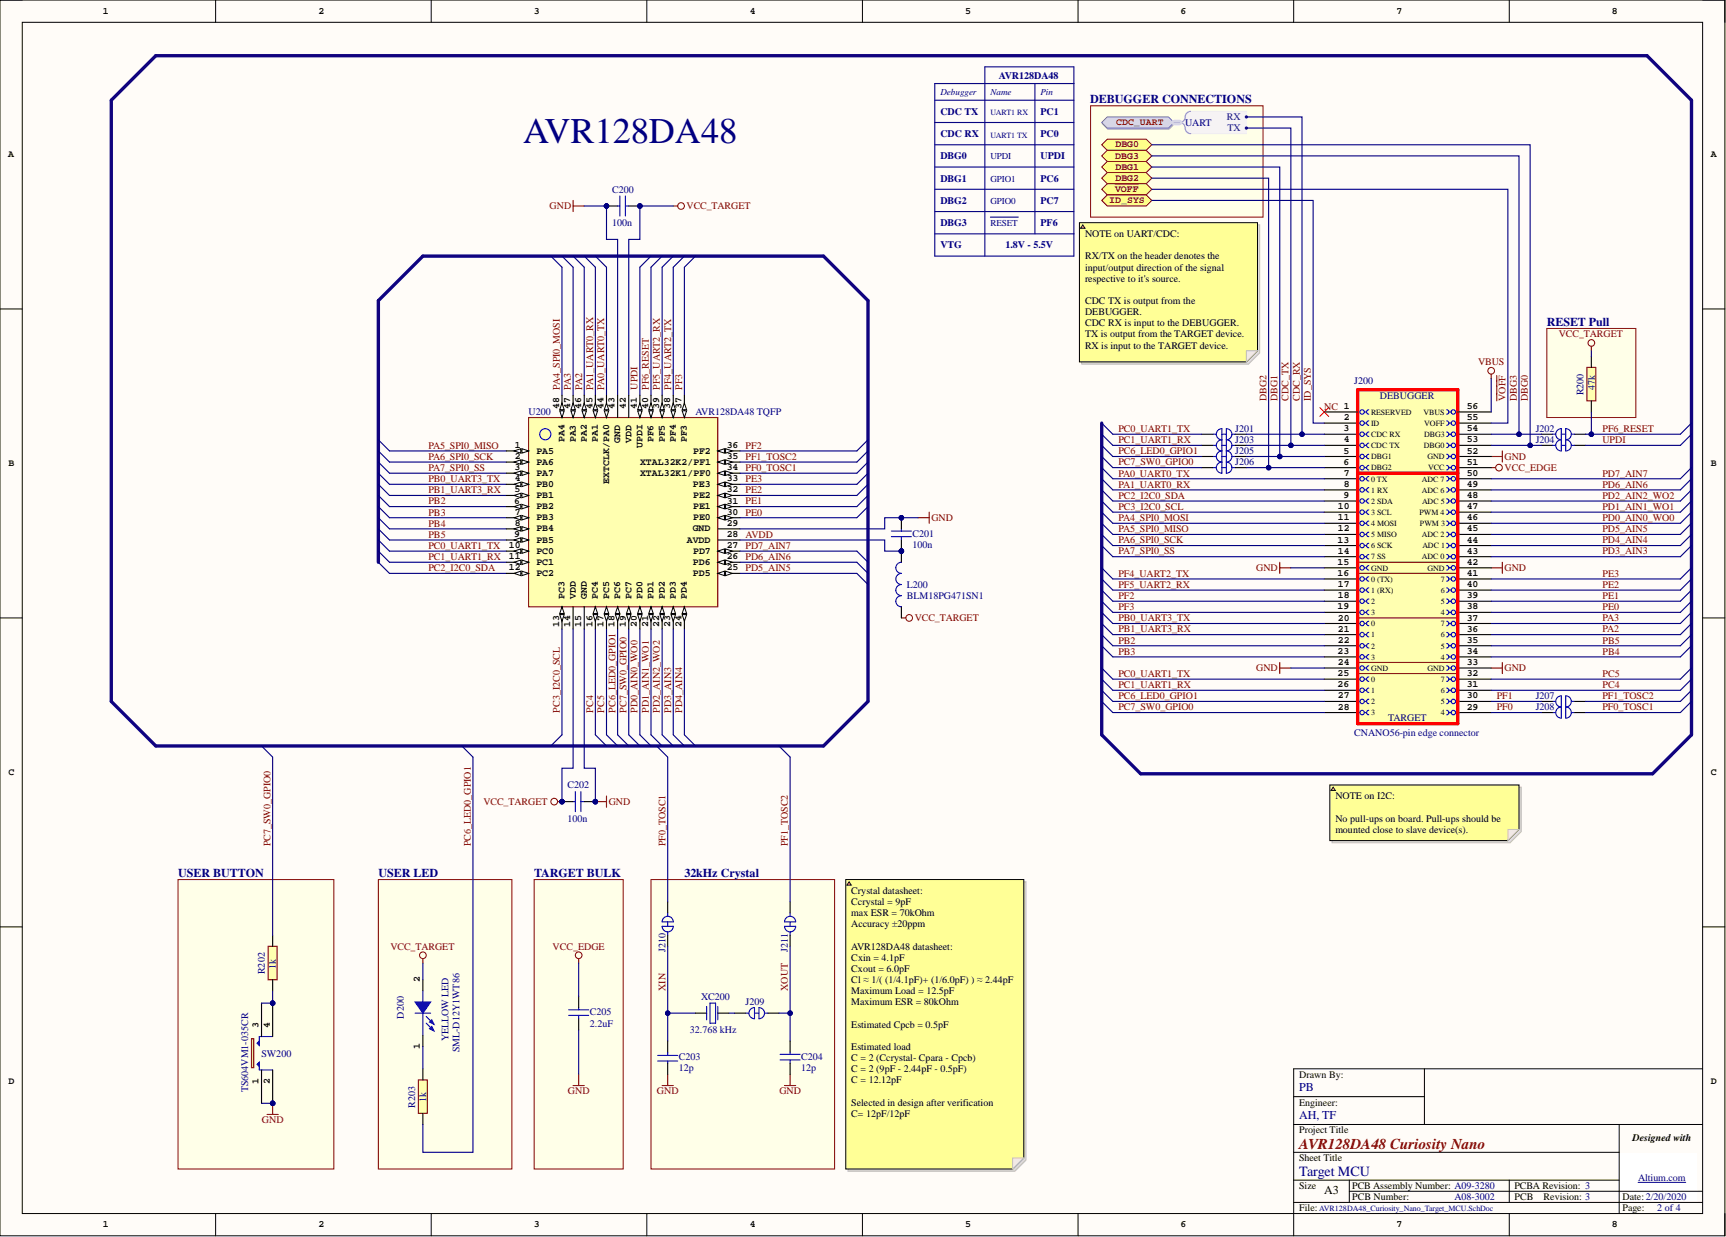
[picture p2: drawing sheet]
<svg xmlns="http://www.w3.org/2000/svg" width="393mm" height="282mm" viewBox="0 0 393 282" stroke-linecap="round" stroke-linejoin="round" font-family="sans-serif">
<defs><g id="words">
<text font-size="8.2" fill="#000080" x="119.2" y="32.5">AVR128DA48</text>
<text font-size="3.4" fill="#800000" x="296.1" y="261.8">AVR128DA48 Curiosity Nano</text>
<text font-size="3.2" fill="#000080" x="296.1" y="268">Target MCU</text>
<g font-size="2.7" fill="#000080">
<text x="248.5" y="23.5">DEBUGGER CONNECTIONS</text>
<text x="352.5" y="74.3">RESET Pull</text>
<text x="40.6" y="199.8">USER BUTTON</text>
<text x="86.2" y="199.8">USER LED</text>
<text x="121.7" y="199.8">TARGET BULK</text>
<text x="156" y="199.8">32kHz Crystal</text>
<text x="296.1" y="248.7">PB</text>
<text x="296.1" y="254.9">AH, TF</text>
</g>
<text font-size="2.7" x="301.8" y="272.1">A3</text>
<g font-size="2.3" fill="#000080">
<text x="227.6" y="17.9">AVR128DA48</text>
<text x="214.3" y="26.1">CDC TX</text>
<text x="237.1" y="26.1">PC1</text>
<text x="270.1" y="28.7">UART</text>
<text x="214.3" y="31.2">CDC RX</text>
<text x="237.1" y="31.2">PC0</text>
<text x="214.3" y="36.3">DBG0</text>
<text x="214.3" y="41.4">DBG1</text>
<text x="237.1" y="41.4">PC6</text>
<text x="237.1" y="36.3">UPDI</text>
<text x="139.5" y="43.9">C200</text>
<text x="214.3" y="46.4">DBG2</text>
<text x="237.1" y="46.4">PC7</text>
<text x="139.5" y="51.5">100n</text>
<text x="214.3" y="51.5">DBG3</text>
<text x="237.1" y="51.5">PF6</text>
<text x="214.3" y="56.6">VTG</text>
<text x="229.1" y="56.6">1.8V - 5.5V</text>
<text x="308.6" y="87.5">J200</text>
<text x="363.4" y="88.8" transform="rotate(-90 363.4 88.8)">47k</text>
<text x="120.5" y="94.6">U200</text>
<text x="158.5" y="94.6">AVR128DA48 TQFP</text>
<text x="314.5" y="90.8">DEBUGGER</text>
<text x="360.9" y="90.1" transform="rotate(-90 360.9 90.1)">R200</text>
<text x="281.5" y="98.4">J201</text>
<text x="281.5" y="101">J203</text>
<text x="350" y="98.4">J202</text>
<text x="350" y="101">J204</text>
<text x="281.5" y="103.5">J205</text>
<text x="281.5" y="106">J206</text>
<text x="208" y="124.8">100n</text>
<text x="208" y="122.3">C201</text>
<text x="206.7" y="136.5">BLM18PG471SN1</text>
<text x="206.7" y="134">L200</text>
<text x="350" y="159.3">J207</text>
<text x="350" y="161.9">J208</text>
<text x="308.6" y="167.7">CNANO56-pin edge connector</text>
<text x="316.3" y="164.4">TARGET</text>
<text x="129.3" y="179.6">C202</text>
<text x="129.3" y="187.2">100n</text>
<text x="60.4" y="222" transform="rotate(-90 60.4 222)">R202</text>
<text x="62.9" y="220.7" transform="rotate(-90 62.9 220.7)">1k</text>
<text x="151.7" y="216.9" transform="rotate(-90 151.7 216.9)">J210</text>
<text x="179.6" y="216.9" transform="rotate(-90 179.6 216.9)">J211</text>
<text x="159.8" y="227.8">XC200</text>
<text x="92.1" y="232.1" transform="rotate(-90 92.1 232.1)">D200</text>
<text x="134.4" y="233.9">2.2uF</text>
<text x="134.4" y="231.4">C205</text>
<text x="169.9" y="229.1">J209</text>
<text x="102.2" y="237.2" transform="rotate(-90 102.2 237.2)">YELLOW LED</text>
<text x="104.7" y="239.7" transform="rotate(-90 104.7 239.7)">SML-D12Y1WT86</text>
<text x="157.2" y="235.4">32.768 kHz</text>
<text x="59.6" y="240.8">SW200</text>
<text x="154.7" y="244.1">12p</text>
<text x="154.7" y="241.5">C203</text>
<text x="182.6" y="244.1">12p</text>
<text x="182.6" y="241.5">C204</text>
<text x="56.6" y="248.9" transform="rotate(-90 56.6 248.9)">TS604VM1-035CR</text>
<text x="97.1" y="251.2" transform="rotate(-90 97.1 251.2)">1k</text>
<text x="94.6" y="252.4" transform="rotate(-90 94.6 252.4)">R203</text>
<text x="373.3" y="269.2">Altium.com</text>
<text x="331.5" y="273.5">A08-3002</text>
<text x="377.7" y="276">2 of 4</text>
</g>
<g font-size="2.3" fill="#003a70">
<text x="279.6" y="27.4">RX</text>
<text x="279.7" y="29.9">TX</text>
</g>
<g font-size="2.3" fill="#800000">
<text x="125.2" y="47.7">GND</text>
<text x="156.5" y="47.7">VCC_TARGET</text>
<text x="355.3" y="76.9">VCC_TARGET</text>
<text x="336.8" y="83.2">VBUS</text>
<text x="127.6" y="88.8" transform="rotate(-90 127.6 88.8)">PA4_SPI0_MOSI</text>
<text x="130.1" y="88.8" transform="rotate(-90 130.1 88.8)">PA3</text>
<text x="132.6" y="88.8" transform="rotate(-90 132.6 88.8)">PA2</text>
<text x="135.2" y="88.8" transform="rotate(-90 135.2 88.8)">PA1_UART0_RX</text>
<text x="137.7" y="88.8" transform="rotate(-90 137.7 88.8)">PA0_UART0_TX</text>
<text x="145.3" y="88.8" transform="rotate(-90 145.3 88.8)">UPDI</text>
<text x="147.9" y="88.8" transform="rotate(-90 147.9 88.8)">PF6_RESET</text>
<text x="150.4" y="88.8" transform="rotate(-90 150.4 88.8)">PF5_UART2_RX</text>
<text x="152.9" y="88.8" transform="rotate(-90 152.9 88.8)">PF4_UART2_TX</text>
<text x="155.5" y="88.8" transform="rotate(-90 155.5 88.8)">PF3</text>
<text x="288.6" y="91.3" transform="rotate(-90 288.6 91.3)">DBG2</text>
<text x="291.1" y="91.3" transform="rotate(-90 291.1 91.3)">DBG1</text>
<text x="293.7" y="91.3" transform="rotate(-90 293.7 91.3)">CDC_TX</text>
<text x="296.2" y="91.3" transform="rotate(-90 296.2 91.3)">CDC_RX</text>
<text x="298.8" y="91.3" transform="rotate(-90 298.8 91.3)">ID_SYS</text>
<text x="301.8" y="93.4">NC 1</text>
<text x="343.1" y="91.3" transform="rotate(-90 343.1 91.3)">VOFF</text>
<text x="345.7" y="91.3" transform="rotate(-90 345.7 91.3)">DBG3</text>
<text x="348.2" y="91.3" transform="rotate(-90 348.2 91.3)">DBG0</text>
<text x="254.9" y="98.4">PC0_UART1_TX</text>
<text x="254.9" y="101">PC1_UART1_RX</text>
<text x="365.2" y="101">UPDI</text>
<text x="365.2" y="98.4">PF6_RESET</text>
<text x="97.6" y="102.2">PA5_SPI0_MISO</text>
<text x="97.6" y="104.8">PA6_SPI0_SCK</text>
<text x="97.6" y="107.3">PA7_SPI0_SS</text>
<text x="169.9" y="102.2">PF2</text>
<text x="169.9" y="104.8">PF1_TOSC2</text>
<text x="169.9" y="107.3">PF0_TOSC1</text>
<text x="254.9" y="103.5">PC6_LED0_GPIO1</text>
<text x="254.9" y="106">PC7_SW0_GPIO0</text>
<text x="342.9" y="104.8">GND</text>
<text x="342.9" y="107.3">VCC_EDGE</text>
<text x="97.6" y="109.9">PB0_UART3_TX</text>
<text x="97.6" y="112.4">PB1_UART3_RX</text>
<text x="169.9" y="109.9">PE3</text>
<text x="169.9" y="112.4">PE2</text>
<text x="254.9" y="111.1">PA1_UART0_RX</text>
<text x="254.9" y="108.6">PA0_UART0_TX</text>
<text x="254.9" y="113.7">PC2_I2C0_SDA</text>
<text x="365.2" y="108.6">PD7_AIN7</text>
<text x="365.2" y="111.1">PD6_AIN6</text>
<text x="365.2" y="113.7">PD2_AIN2_WO2</text>
<text x="97.6" y="114.9">PB2</text>
<text x="97.6" y="117.5">PB3</text>
<text x="169.9" y="114.9">PE1</text>
<text x="169.9" y="117.5">PE0</text>
<text x="212.3" y="118.7">GND</text>
<text x="254.9" y="118.7">PA4_SPI0_MOSI</text>
<text x="254.9" y="116.2">PC3_I2C0_SCL</text>
<text x="365.2" y="116.2">PD1_AIN1_WO1</text>
<text x="365.2" y="118.7">PD0_AIN0_WO0</text>
<text x="97.6" y="120">PB4</text>
<text x="97.6" y="122.5">PB5</text>
<text x="97.6" y="125.1">PC0_UART1_TX</text>
<text x="169.9" y="125.1">PD7_AIN7</text>
<text x="169.9" y="122.5">AVDD</text>
<text x="254.9" y="123.8">PA6_SPI0_SCK</text>
<text x="254.9" y="121.3">PA5_SPI0_MISO</text>
<text x="365.2" y="121.3">PD5_AIN5</text>
<text x="365.2" y="123.8">PD4_AIN4</text>
<text x="97.6" y="127.6">PC1_UART1_RX</text>
<text x="97.6" y="130.1">PC2_I2C0_SDA</text>
<text x="169.9" y="130.1">PD5_AIN5</text>
<text x="169.9" y="127.6">PD6_AIN6</text>
<text x="254.9" y="126.3">PA7_SPI0_SS</text>
<text x="254.9" y="131.4">PF4_UART2_TX</text>
<text x="286.3" y="130.1">GND</text>
<text x="342.9" y="130.1">GND</text>
<text x="365.2" y="131.4">PE3</text>
<text x="365.2" y="126.3">PD3_AIN3</text>
<text x="254.9" y="134">PF5_UART2_RX</text>
<text x="254.9" y="136.5">PF2</text>
<text x="365.2" y="134">PE2</text>
<text x="365.2" y="136.5">PE1</text>
<text x="208.5" y="141.6">VCC_TARGET</text>
<text x="254.9" y="141.6">PB0_UART3_TX</text>
<text x="254.9" y="139">PF3</text>
<text x="365.2" y="141.6">PA3</text>
<text x="365.2" y="139">PE0</text>
<text x="254.9" y="144.1">PB1_UART3_RX</text>
<text x="254.9" y="146.6">PB2</text>
<text x="254.9" y="149.2">PB3</text>
<text x="365.2" y="144.1">PA2</text>
<text x="365.2" y="149.2">PB4</text>
<text x="365.2" y="146.6">PB5</text>
<text x="254.9" y="154.2">PC0_UART1_TX</text>
<text x="286.3" y="153">GND</text>
<text x="342.9" y="153">GND</text>
<text x="365.2" y="154.2">PC5</text>
<text x="254.9" y="156.8">PC1_UART1_RX</text>
<text x="254.9" y="159.3">PC6_LED0_GPIO1</text>
<text x="254.9" y="161.9">PC7_SW0_GPIO0</text>
<text x="341.1" y="159.3">PF1</text>
<text x="341.1" y="161.9">PF0</text>
<text x="365.2" y="156.8">PC4</text>
<text x="365.2" y="159.3">PF1_TOSC2</text>
<text x="365.2" y="161.9">PF0_TOSC1</text>
<text x="127.6" y="162.4" transform="rotate(-90 127.6 162.4)">PC3_I2C0_SCL</text>
<text x="135.2" y="162.4" transform="rotate(-90 135.2 162.4)">PC4</text>
<text x="137.7" y="162.4" transform="rotate(-90 137.7 162.4)">PC5</text>
<text x="140.2" y="162.4" transform="rotate(-90 140.2 162.4)">PC6_LED0_GPIO1</text>
<text x="142.8" y="162.4" transform="rotate(-90 142.8 162.4)">PC7_SW0_GPIO0</text>
<text x="145.3" y="162.4" transform="rotate(-90 145.3 162.4)">PD0_AIN0_WO0</text>
<text x="147.9" y="162.4" transform="rotate(-90 147.9 162.4)">PD1_AIN1_WO1</text>
<text x="150.4" y="162.4" transform="rotate(-90 150.4 162.4)">PD2_AIN2_WO2</text>
<text x="152.9" y="162.4" transform="rotate(-90 152.9 162.4)">PD3_AIN3</text>
<text x="155.5" y="162.4" transform="rotate(-90 155.5 162.4)">PD4_AIN4</text>
<text x="110.2" y="183.4">VCC_TARGET</text>
<text x="138.7" y="183.4">GND</text>
<text x="61.6" y="192.8" transform="rotate(-90 61.6 192.8)">PC7_SW0_GPIO0</text>
<text x="107.3" y="192.8" transform="rotate(-90 107.3 192.8)">PC6_LED0_GPIO1</text>
<text x="151.7" y="192.8" transform="rotate(-90 151.7 192.8)">PF0_TOSC1</text>
<text x="179.6" y="192.8" transform="rotate(-90 179.6 192.8)">PF1_TOSC2</text>
<text x="89" y="216.4">VCC_TARGET</text>
<text x="125.9" y="216.4">VCC_EDGE</text>
<text x="151.7" y="225.8" transform="rotate(-90 151.7 225.8)">XIN</text>
<text x="179.6" y="225.8" transform="rotate(-90 179.6 225.8)">XOUT</text>
<text x="129.4" y="249.4">GND</text>
<text x="149.7" y="249.4">GND</text>
<text x="177.6" y="249.4">GND</text>
<text x="59.7" y="256">GND</text>
</g>
<g font-size="2.3">
<text x="247.3" y="54">NOTE on UART/CDC:</text>
<text x="247.3" y="59.1">RX/TX on the header denotes the</text>
<text x="247.3" y="61.7">input/output direction of the signal</text>
<text x="247.3" y="64.2">respective to it's source.</text>
<text x="247.3" y="69.3">CDC TX is output from the</text>
<text x="247.3" y="71.8">DEBUGGER.</text>
<text x="247.3" y="74.3">CDC RX is input to the DEBUGGER.</text>
<text x="247.3" y="76.9">TX is output from the TARGET device.</text>
<text x="247.3" y="79.4">RX is input to the TARGET device.</text>
<text x="304.3" y="182.2">NOTE on I2C:</text>
<text x="304.3" y="187.2">No pull-ups on board. Pull-ups should be</text>
<text x="304.3" y="189.8">mounted close to slave device(s).</text>
<text x="194" y="203.7">Crystal datasheet:</text>
<text x="194" y="206.3">Ccrystal = 9pF</text>
<text x="194" y="208.8">max ESR = 70kOhm</text>
<text x="194" y="211.3">Accuracy ±20ppm</text>
<text x="194" y="216.4">AVR128DA48 datasheet:</text>
<text x="194" y="218.9">Cxin = 4.1pF</text>
<text x="194" y="221.5">Cxout = 6.0pF</text>
<text x="194" y="224">Cl ≈ 1/( (1/4.1pF)+ (1/6.0pF) ) ≈ 2.44pF</text>
<text x="194" y="226.5">Maximum Load = 12.5pF</text>
<text x="194" y="229.1">Maximum ESR = 80kOhm</text>
<text x="194" y="234.2">Estimated Cpcb = 0.5pF</text>
<text x="194" y="239.2">Estimated load</text>
<text x="194" y="241.8">C = 2 (Ccrystal- Cpara - Cpcb)</text>
<text x="194" y="244.3">C = 2 (9pF - 2.44pF - 0.5pF)</text>
<text x="296.1" y="245.6">Drawn By:</text>
<text x="194" y="246.8">C = 12.12pF</text>
<text x="194" y="251.9">Selected in design after verification</text>
<text x="296.1" y="251.9">Engineer:</text>
<text x="194" y="254.5">C= 12pF/12pF</text>
<text x="296.1" y="258.3">Project Title</text>
<text x="372" y="260">Designed with</text>
<text x="296.1" y="264.6">Sheet Title</text>
<text x="296.1" y="270.9">Size</text>
<text x="308.2" y="270.9">PCB Assembly Number: A09-3280</text>
<text x="308.2" y="273.5">PCB Number:</text>
<text x="345.2" y="270.9">PCBA Revision: 3</text>
<text x="345.2" y="273.5">PCB</text>
<text x="351.8" y="273.5">Revision: 3</text>
<text x="369.8" y="273.5">Date:2/20/2020</text>
<text x="296.1" y="276">File:</text>
<text x="369.8" y="276">Page:</text>
</g>
<g font-size="2.2">
<text x="23.4" y="3.1">1</text>
<text x="72.6" y="3.1">2</text>
<text x="121.6" y="3.1">3</text>
<text x="170.8" y="3.1">4</text>
<text x="219.9" y="3.1">5</text>
<text x="269" y="3.1">6</text>
<text x="318.2" y="3.1">7</text>
<text x="367.4" y="3.1">8</text>
<text x="1.9" y="35.8">A</text>
<text x="389.9" y="35.8">A</text>
<text x="127.4" y="93.1" transform="rotate(-90 127.4 93.1)">48</text>
<text x="129.9" y="93.1" transform="rotate(-90 129.9 93.1)">47</text>
<text x="132.5" y="93.1" transform="rotate(-90 132.5 93.1)">46</text>
<text x="135" y="93.1" transform="rotate(-90 135 93.1)">45</text>
<text x="137.5" y="93.1" transform="rotate(-90 137.5 93.1)">44</text>
<text x="140.1" y="93.1" transform="rotate(-90 140.1 93.1)">43</text>
<text x="142.6" y="93.1" transform="rotate(-90 142.6 93.1)">42</text>
<text x="145.1" y="93.1" transform="rotate(-90 145.1 93.1)">41</text>
<text x="147.7" y="93.1" transform="rotate(-90 147.7 93.1)">40</text>
<text x="150.2" y="93.1" transform="rotate(-90 150.2 93.1)">39</text>
<text x="152.8" y="93.1" transform="rotate(-90 152.8 93.1)">38</text>
<text x="155.3" y="93.1" transform="rotate(-90 155.3 93.1)">37</text>
<text x="306.2" y="95.7">2</text>
<text x="334.3" y="95.7">55</text>
<text x="334.3" y="93.2">56</text>
<text x="128.7" y="100.8" transform="rotate(-90 128.7 100.8)">PA4</text>
<text x="131.2" y="100.8" transform="rotate(-90 131.2 100.8)">PA3</text>
<text x="133.7" y="100.8" transform="rotate(-90 133.7 100.8)">PA2</text>
<text x="136.3" y="100.8" transform="rotate(-90 136.3 100.8)">PA1</text>
<text x="141.3" y="100.8" transform="rotate(-90 141.3 100.8)">GND</text>
<text x="143.9" y="100.8" transform="rotate(-90 143.9 100.8)">VDD</text>
<text x="149" y="100.8" transform="rotate(-90 149 100.8)">PF6</text>
<text x="151.5" y="100.8" transform="rotate(-90 151.5 100.8)">PF5</text>
<text x="154" y="100.8" transform="rotate(-90 154 100.8)">PF4</text>
<text x="156.6" y="100.8" transform="rotate(-90 156.6 100.8)">PF3</text>
<text x="306.2" y="98.3">3</text>
<text x="306.2" y="100.8">4</text>
<text x="334.3" y="98.3">54</text>
<text x="334.3" y="100.8">53</text>
<text x="1.9" y="106.2">B</text>
<text x="117.3" y="107.1">3</text>
<text x="117.3" y="102.1">1</text>
<text x="117.3" y="104.6">2</text>
<text x="122.2" y="103.3">PA5</text>
<text x="122.2" y="105.9">PA6</text>
<text x="145.9" y="105.9">XTAL32K2/PF1</text>
<text x="146.4" y="102.1" transform="rotate(-90 146.4 102.1)">UPDI</text>
<text x="158" y="103.3">PF2</text>
<text x="165.6" y="107.1">34</text>
<text x="165.6" y="104.6">35</text>
<text x="165.6" y="102.1">36</text>
<text x="306.1" y="105.9">6</text>
<text x="306.2" y="103.3">5</text>
<text x="334.3" y="103.3">52</text>
<text x="334.3" y="105.9">51</text>
<text x="389.9" y="106.2">B</text>
<text x="117.3" y="112.2">5</text>
<text x="117.3" y="109.7">4</text>
<text x="122.2" y="108.4">PA7</text>
<text x="122.2" y="111">PB0</text>
<text x="122.2" y="113.5">PB1</text>
<text x="138.8" y="110.2" transform="rotate(-90 138.8 110.2)">EXTCLK/PA0</text>
<text x="145.9" y="108.4">XTAL32K1/PF0</text>
<text x="157.9" y="111">PE3</text>
<text x="158" y="113.5">PE2</text>
<text x="165.6" y="112.2">32</text>
<text x="165.6" y="109.7">33</text>
<text x="306.1" y="113.5">9</text>
<text x="306.2" y="108.4">7</text>
<text x="306.2" y="111">8</text>
<text x="334.3" y="108.4">50</text>
<text x="334.3" y="111">49</text>
<text x="334.3" y="113.5">48</text>
<text x="117.2" y="114.8">6</text>
<text x="117.3" y="117.3">7</text>
<text x="117.3" y="119.8">8</text>
<text x="122.2" y="116">PB2</text>
<text x="122.2" y="118.6">PB3</text>
<text x="158" y="118.6">PE0</text>
<text x="158" y="116">PE1</text>
<text x="165.6" y="119.8">29</text>
<text x="165.6" y="117.3">30</text>
<text x="165.6" y="114.8">31</text>
<text x="304.9" y="116">10</text>
<text x="304.9" y="118.6">11</text>
<text x="334.3" y="118.6">46</text>
<text x="334.3" y="116">47</text>
<text x="115.9" y="124.9">10</text>
<text x="117.2" y="122.4">9</text>
<text x="122.2" y="121.1">PB4</text>
<text x="122.2" y="123.6">PB5</text>
<text x="156.5" y="123.6">AVDD</text>
<text x="157.9" y="121.1">GND</text>
<text x="165.6" y="124.9">27</text>
<text x="165.6" y="122.4">28</text>
<text x="304.8" y="123.6">13</text>
<text x="304.9" y="121.1">12</text>
<text x="334.3" y="121.1">45</text>
<text x="334.3" y="123.6">44</text>
<text x="115.9" y="127.4">11</text>
<text x="115.9" y="130">12</text>
<text x="122.2" y="126.2">PC0</text>
<text x="122.2" y="128.7">PC1</text>
<text x="122.2" y="131.2">PC2</text>
<text x="157.9" y="131.2">PD5</text>
<text x="157.9" y="128.7">PD6</text>
<text x="158" y="126.2">PD7</text>
<text x="165.6" y="130">25</text>
<text x="165.6" y="127.4">26</text>
<text x="304.8" y="128.7">15</text>
<text x="304.8" y="131.2">16</text>
<text x="304.9" y="126.2">14</text>
<text x="334.3" y="126.2">43</text>
<text x="334.3" y="128.7">42</text>
<text x="334.3" y="131.2">41</text>
<text x="128.7" y="136.5" transform="rotate(-90 128.7 136.5)">PC3</text>
<text x="131.2" y="136.5" transform="rotate(-90 131.2 136.5)">VDD</text>
<text x="133.7" y="136.5" transform="rotate(-90 133.7 136.5)">GND</text>
<text x="136.3" y="136.5" transform="rotate(-90 136.3 136.5)">PC4</text>
<text x="138.8" y="136.5" transform="rotate(-90 138.8 136.5)">PC5</text>
<text x="141.3" y="136.5" transform="rotate(-90 141.3 136.5)">PC6</text>
<text x="143.9" y="136.5" transform="rotate(-90 143.9 136.5)">PC7</text>
<text x="146.4" y="136.5" transform="rotate(-90 146.4 136.5)">PD0</text>
<text x="149" y="136.5" transform="rotate(-90 149 136.5)">PD1</text>
<text x="151.5" y="136.5" transform="rotate(-90 151.5 136.5)">PD2</text>
<text x="154" y="136.5" transform="rotate(-90 154 136.5)">PD3</text>
<text x="156.6" y="136.5" transform="rotate(-90 156.6 136.5)">PD4</text>
<text x="304.9" y="133.8">17</text>
<text x="304.9" y="136.3">18</text>
<text x="334.3" y="136.3">39</text>
<text x="334.3" y="133.8">40</text>
<text x="127.4" y="142.8" transform="rotate(-90 127.4 142.8)">13</text>
<text x="129.9" y="142.8" transform="rotate(-90 129.9 142.8)">14</text>
<text x="132.5" y="142.8" transform="rotate(-90 132.5 142.8)">15</text>
<text x="135" y="142.8" transform="rotate(-90 135 142.8)">16</text>
<text x="137.5" y="142.8" transform="rotate(-90 137.5 142.8)">17</text>
<text x="140.1" y="142.8" transform="rotate(-90 140.1 142.8)">18</text>
<text x="142.6" y="142.8" transform="rotate(-90 142.6 142.8)">19</text>
<text x="145.1" y="142.8" transform="rotate(-90 145.1 142.8)">20</text>
<text x="147.7" y="142.8" transform="rotate(-90 147.7 142.8)">21</text>
<text x="150.2" y="142.8" transform="rotate(-90 150.2 142.8)">22</text>
<text x="152.8" y="142.8" transform="rotate(-90 152.8 142.8)">23</text>
<text x="155.3" y="142.8" transform="rotate(-90 155.3 142.8)">24</text>
<text x="304.8" y="138.9">19</text>
<text x="304.9" y="141.4">20</text>
<text x="304.9" y="143.9">21</text>
<text x="334.3" y="138.9">38</text>
<text x="334.3" y="143.9">36</text>
<text x="334.3" y="141.4">37</text>
<text x="304.8" y="149">23</text>
<text x="304.9" y="146.5">22</text>
<text x="334.3" y="149">34</text>
<text x="334.3" y="146.5">35</text>
<text x="304.8" y="154.1">25</text>
<text x="304.9" y="151.5">24</text>
<text x="334.3" y="151.5">33</text>
<text x="334.3" y="154.1">32</text>
<text x="304.8" y="156.6">26</text>
<text x="304.9" y="159.2">27</text>
<text x="304.9" y="161.7">28</text>
<text x="334.3" y="161.7">29</text>
<text x="334.3" y="159.2">30</text>
<text x="334.3" y="156.6">31</text>
<text x="1.9" y="176.6">C</text>
<text x="389.9" y="176.6">C</text>
<text x="95.7" y="223.8" transform="rotate(-90 95.7 223.8)">2</text>
<text x="58.9" y="234.2" transform="rotate(-90 58.9 234.2)">3</text>
<text x="61.5" y="234.2" transform="rotate(-90 61.5 234.2)">4</text>
<text x="95.7" y="239.1" transform="rotate(-90 95.7 239.1)">1</text>
<text x="1.9" y="247">D</text>
<text x="58.9" y="247" transform="rotate(-90 58.9 247)">1</text>
<text x="61.5" y="247" transform="rotate(-90 61.5 247)">2</text>
<text x="389.9" y="247">D</text>
<text x="23.4" y="279.7">1</text>
<text x="72.6" y="279.7">2</text>
<text x="121.6" y="279.7">3</text>
<text x="170.8" y="279.7">4</text>
<text x="219.9" y="279.7">5</text>
<text x="269" y="279.7">6</text>
<text x="318.2" y="279.7">7</text>
<text x="367.4" y="279.7">8</text>
</g>
<g font-size="2.2" fill="#800000">
<text x="254.4" y="28.5">CDC_UART</text>
<text x="254.2" y="33.6">DBG0</text>
<text x="254.2" y="36.1">DBG3</text>
<text x="254.2" y="38.7">DBG1</text>
<text x="254.2" y="41.2">DBG2</text>
<text x="252.8" y="46.3">ID_SYS</text>
<text x="254.1" y="43.7">VOFF</text>
</g>
<g font-size="2.1" fill="#000080">
<text x="214.3" y="21.6">Debugger</text>
<text x="225.7" y="21.6">Name</text>
<text x="237.1" y="21.6">Pin</text>
<text x="225.7" y="36.3">UPDI</text>
<text x="225.7" y="41.4">GPIO1</text>
<text x="225.7" y="46.5">GPIO0</text>
<text x="225.7" y="51.5">RESET</text>
</g>
<g font-size="1.8" fill="#000080">
<text x="225.7" y="26.3">UART1 RX</text>
<text x="225.7" y="31.3">UART1 TX</text>
<text x="300.7" y="275.9">AVR128DA48_Curiosity_Nano_Target_MCU.SchDoc</text>
</g>
<g font-size="1.8">
<text x="312.4" y="94.5">RESERVED</text>
<text x="324.4" y="94.5">VBUS</text>
<text x="312.4" y="99.6">CDC RX</text>
<text x="312.4" y="97">ID</text>
<text x="324.5" y="99.6">DBG3</text>
<text x="324.6" y="97">VOFF</text>
<text x="312.4" y="102.1">CDC TX</text>
<text x="312.4" y="104.7">DBG1</text>
<text x="312.4" y="107.2">DBG2</text>
<text x="324.4" y="102.1">DBG0</text>
<text x="325.3" y="104.7">GND</text>
<text x="325.5" y="107.2">VCC</text>
<text x="312.4" y="109.7">0 TX</text>
<text x="312.4" y="112.3">1 RX</text>
<text x="324" y="109.7">ADC 7</text>
<text x="324" y="112.3">ADC 6</text>
<text x="312.4" y="114.8">2 SDA</text>
<text x="312.4" y="117.3">3 SCL</text>
<text x="312.4" y="119.9">4 MOSI</text>
<text x="323.5" y="117.3">PWM 4</text>
<text x="323.6" y="119.9">PWM 3</text>
<text x="324.1" y="114.8">ADC 5</text>
<text x="312.4" y="122.4">5 MISO</text>
<text x="312.4" y="124.9">6 SCK</text>
<text x="324" y="122.4">ADC 2</text>
<text x="324.2" y="124.9">ADC 1</text>
<text x="312.4" y="127.5">7 SS</text>
<text x="312.4" y="130">GND</text>
<text x="324" y="127.5">ADC 0</text>
<text x="325.3" y="130">GND</text>
<text x="312.4" y="132.6">0 (TX)</text>
<text x="312.4" y="135.1">1 (RX)</text>
<text x="312.4" y="137.6">2</text>
<text x="328.3" y="135.1">6</text>
<text x="328.3" y="132.6">7</text>
<text x="328.4" y="137.6">5</text>
<text x="312.4" y="140.2">3</text>
<text x="312.4" y="142.7">0</text>
<text x="328.3" y="140.2">4</text>
<text x="328.3" y="142.7">7</text>
<text x="312.4" y="145.2">1</text>
<text x="312.4" y="147.8">2</text>
<text x="328.3" y="145.2">6</text>
<text x="328.4" y="147.8">5</text>
<text x="312.4" y="152.9">GND</text>
<text x="312.4" y="150.3">3</text>
<text x="312.4" y="155.4">0</text>
<text x="325.3" y="152.9">GND</text>
<text x="328.3" y="150.3">4</text>
<text x="328.3" y="155.4">7</text>
<text x="312.4" y="157.9">1</text>
<text x="312.4" y="160.5">2</text>
<text x="328.3" y="157.9">6</text>
<text x="328.4" y="160.5">5</text>
<text x="312.4" y="163">3</text>
<text x="328.3" y="163">4</text>
</g>
</g></defs>
<path d="M0 0h393.1v281.6h-393.1z" fill-rule="evenodd" fill="#fffcf8"/>
<path d="M0 0h393.1v281.6h-393.1z" fill="none" stroke="#000" stroke-width=".23"/>
<path d="M5.1 5.1h382.9v271.4h-382.9z" fill-rule="evenodd" fill="#fffcf8"/>
<g fill="none" stroke="#000" stroke-width=".23">
<path d="M0 0h5.1M5.1 5.1h382.9v271.4h-382.9zM49.1 0v5.1M98.3 0v5.1M147.4 0v5.1M196.5 0v5.1M245.7 0v5.1M294.8 0v5.1M344 0v5.1M388 0h5.1v5.1M0 70.4h5.1M388 70.4h5.1"/>
<path d="M0 140.8h5.1M388 140.8h5.1M0 211.2h5.1M388 211.2h5.1M49.1 276.5v5.1M98.3 276.5v5.1M147.4 276.5v5.1M196.5 276.5v5.1M245.7 276.5v5.1M294.8 276.5v5.1M344 276.5v5.1M393.1 276.5v5.1"/>
</g>
<path d="M369 262.8h17.8v11.2h-17.8z" fill-rule="evenodd" fill="#fff"/>
<path d="M369 262.8h17.8v11.2h-17.8z" fill="none" stroke="#fff" stroke-width=".23"/>
<path d="M294.8 249.9h29.8M294.8 256.2h93.2M324.6 243.5v12.7M369 256.2v20.3M388 243.5h-93.2v33M294.8 262.6h74.2M294.8 274h93.2M294.8 268.9h74.2M307.5 268.9v5.1M307.5 271.5h80.5M344 268.9v5.1" fill="none" stroke="#000" stroke-width=".23"/>
<path d="M373.3 269.4h10.9" fill="none" stroke="#000080" stroke-width=".23"/>
<path d="M352.5 74.8h20.3v20.3h-20.3z" fill-rule="evenodd" fill="#ffffe8"/>
<path d="M352.5 74.8h20.3v20.3h-20.3z" fill="none" stroke="#800000" stroke-width=".23"/>
<path d="M248.5 24.1h39.3v25.4h-39.3z" fill-rule="evenodd" fill="#ffffe8"/>
<path d="M248.5 24.1h39.3v25.4h-39.3z" fill="none" stroke="#800000" stroke-width=".23"/>
<path d="M148.4 200.4h41.8v66h-41.8z" fill-rule="evenodd" fill="#ffffe8"/>
<path d="M148.4 200.4h41.8v66h-41.8z" fill="none" stroke="#800000" stroke-width=".23"/>
<path d="M121.7 200.4h20.3v66h-20.3z" fill-rule="evenodd" fill="#ffffe8"/>
<path d="M121.7 200.4h20.3v66h-20.3z" fill="none" stroke="#800000" stroke-width=".23"/>
<path d="M86.2 200.4h30.5v66h-30.5z" fill-rule="evenodd" fill="#ffffe8"/>
<path d="M86.2 200.4h30.5v66h-30.5z" fill="none" stroke="#800000" stroke-width=".23"/>
<path d="M40.6 200.4h35.5v66h-35.5z" fill-rule="evenodd" fill="#ffffe8"/>
<path d="M40.6 200.4h35.5v66h-35.5z" fill="none" stroke="#800000" stroke-width=".23"/>
<path d="M251.1 96.4v71l8.8 8.9h116.7l8.9-8.9v-144.6l-10.2-10.1h-339.8l-10.1 10.1v137l10.1 10.2h152.2l10.1-10.2v-91.3l-10.1-10.1h-91.3l-10.2 10.1v59.6" fill="none" stroke="#11037f" stroke-width=".76"/>
<path d="M135.7 182.7h2.5M138.2 181.4v2.5" fill="none" stroke="#800000" stroke-width=".25"/>
<circle cx="135.7" cy="182.7" r=".51" fill="#000080"/>
<circle cx="135.7" cy="182.7" r=".51" fill="none" stroke="#000080" stroke-width=".23"/>
<circle cx="126.3" cy="182.7" r=".76" fill="none" stroke="#800000" stroke-width=".23"/>
<path d="M127.1 182.7h1" fill="none" stroke="#800000" stroke-width=".25"/>
<circle cx="128.1" cy="182.7" r=".51" fill="#000080"/>
<circle cx="128.1" cy="182.7" r=".51" fill="none" stroke="#000080" stroke-width=".23"/>
<circle cx="205.4" cy="118" r=".51" fill="#000080"/>
<circle cx="205.4" cy="118" r=".51" fill="none" stroke="#000080" stroke-width=".23"/>
<circle cx="205.4" cy="125.6" r=".51" fill="#000080"/>
<circle cx="205.4" cy="125.6" r=".51" fill="none" stroke="#000080" stroke-width=".23"/>
<path d="M203.1 122.3h4.6M203.1 121h4.6M205.4 120.5v.5M205.4 122.3v.7" fill="none" stroke="#00f" stroke-width=".25"/>
<path d="M205.4 118v2.5" fill="none" stroke="#000" stroke-width=".25"/>
<circle cx="205.4" cy="118" r=".51" fill="#000080"/>
<circle cx="205.4" cy="118" r=".51" fill="none" stroke="#000080" stroke-width=".23"/>
<path d="M205.4 123v2.6" fill="none" stroke="#000" stroke-width=".25"/>
<circle cx="205.4" cy="125.6" r=".51" fill="#000080"/>
<circle cx="205.4" cy="125.6" r=".51" fill="none" stroke="#000080" stroke-width=".23"/>
<path d="M209.2 118h2.6M211.8 116.7v2.5M205.4 140.8h1M178.8 247.4h2.5M180.1 244.8v2.6" fill="none" stroke="#800000" stroke-width=".25"/>
<g fill="none" stroke="#000080" stroke-width=".25">
<path d="M125.5 58.4l2.6 2.5M133.1 58.4l2.6 2.5M135.7 58.4l2.5 2.5M148.4 58.4l-2.6 2.5M153.4 58.4l-2.5 2.5M156 58.4l-2.6 2.5M158.5 58.4l-2.5 2.5M86.2 100.2l2.6 2.6M86.2 102.8l2.6 2.5M86.2 105.3l2.6 2.5M86.2 107.8l2.6 2.6M86.2 110.4l2.6 2.5"/>
<path d="M86.2 112.9l2.6 2.5M86.2 115.4l2.6 2.6M86.2 118l2.6 2.5M197.8 115.4l-2.5 2.6M197.8 112.9l-2.5 2.5M197.8 110.4l-2.5 2.5M197.8 107.8l-2.5 2.6M197.8 105.3l-2.5 2.5M197.8 102.8l-2.5 2.5M197.8 100.2l-2.5 2.6M86.2 120.5l2.6 2.5M86.2 123l2.6 2.6"/>
<path d="M86.2 125.6l2.6 2.5M86.2 128.1l2.6 2.6M195.3 130.7l2.5 2.5M195.3 128.1l2.5 2.6M195.3 125.6l2.5 2.5M128.1 167.4l-2.6 2.6M135.7 167.4l2.5 2.6M138.2 167.4l2.6 2.6M140.8 167.4l2.5 2.6M143.3 167.4l2.5 2.6M145.8 167.4l2.6 2.6M148.4 167.4l2.5 2.6"/>
<path d="M150.9 167.4l2.5 2.6M153.4 167.4l2.6 2.6M156 167.4l2.5 2.6"/>
</g>
<circle cx="207.2" cy="140.8" r=".76" fill="none" stroke="#800000" stroke-width=".23"/>
<circle cx="128.1" cy="182.7" r=".51" fill="#000080"/>
<circle cx="128.1" cy="182.7" r=".51" fill="none" stroke="#000080" stroke-width=".23"/>
<circle cx="135.7" cy="182.7" r=".51" fill="#000080"/>
<circle cx="135.7" cy="182.7" r=".51" fill="none" stroke="#000080" stroke-width=".23"/>
<path d="M130.6 182.7h.5M131.1 180.4v4.5M132.4 182.7h.7M132.4 180.4v4.5" fill="none" stroke="#00f" stroke-width=".25"/>
<path d="M128.1 182.7h2.5" fill="none" stroke="#000" stroke-width=".25"/>
<circle cx="128.1" cy="182.7" r=".51" fill="#000080"/>
<circle cx="128.1" cy="182.7" r=".51" fill="none" stroke="#000080" stroke-width=".23"/>
<path d="M133.1 182.7h2.6" fill="none" stroke="#000" stroke-width=".25"/>
<circle cx="135.7" cy="182.7" r=".51" fill="#000080"/>
<circle cx="135.7" cy="182.7" r=".51" fill="none" stroke="#000080" stroke-width=".23"/>
<path d="M130.6 45.7v2.5M130.6 46.9h2.5M153.4 46.9h1" fill="none" stroke="#800000" stroke-width=".25"/>
<circle cx="155.2" cy="46.9" r=".76" fill="none" stroke="#800000" stroke-width=".23"/>
<circle cx="138.2" cy="46.9" r=".51" fill="#000080"/>
<circle cx="138.2" cy="46.9" r=".51" fill="none" stroke="#000080" stroke-width=".23"/>
<circle cx="145.8" cy="46.9" r=".51" fill="#000080"/>
<circle cx="145.8" cy="46.9" r=".51" fill="none" stroke="#000080" stroke-width=".23"/>
<path d="M140.8 46.9h.5M141.3 44.7v4.5M142.5 46.9h.8M142.5 44.7v4.5" fill="none" stroke="#00f" stroke-width=".25"/>
<path d="M138.2 46.9h2.6" fill="none" stroke="#000" stroke-width=".25"/>
<circle cx="138.2" cy="46.9" r=".51" fill="#000080"/>
<circle cx="138.2" cy="46.9" r=".51" fill="none" stroke="#000080" stroke-width=".23"/>
<path d="M143.3 46.9h2.5" fill="none" stroke="#000" stroke-width=".25"/>
<circle cx="145.8" cy="46.9" r=".51" fill="#000080"/>
<circle cx="145.8" cy="46.9" r=".51" fill="none" stroke="#000080" stroke-width=".23"/>
<path d="M128.1 58.4l2.5 2.5M130.6 58.4l2.5 2.5M385.5 147.1l-2.6 2.6M385.5 144.6l-2.6 2.5" fill="none" stroke="#000080" stroke-width=".25"/>
<path d="M150.9 247.4h2.5M152.2 244.8v2.6" fill="none" stroke="#800000" stroke-width=".25"/>
<path d="M95.4 246.1h2v7.6h-2z" fill-rule="evenodd" fill="#ffffb0"/>
<path d="M96.4 218.4v1M60.9 253.9h2.5M62.1 251.4v2.5M95.4 246.1h2v7.6h-2z" fill="none" stroke="#800000" stroke-width=".25"/>
<path d="M96.4 243.5v2.6M96.4 253.7v2.5" fill="none" stroke="#000" stroke-width=".25"/>
<circle cx="96.4" cy="217.7" r=".76" fill="none" stroke="#800000" stroke-width=".23"/>
<path d="M150.9 58.4l-2.5 2.5M59.6 170l2.5 2.5M105.2 170l2.6 2.5" fill="none" stroke="#000080" stroke-width=".25"/>
<circle cx="62.1" cy="251.4" r=".51" fill="#000080"/>
<circle cx="62.1" cy="251.4" r=".51" fill="none" stroke="#000080" stroke-width=".23"/>
<path d="M385.5 129.4l-2.6 2.5M385.5 131.9l-2.6 2.6M385.5 134.5l-2.6 2.5M385.5 137l-2.6 2.5M251.1 159.8l2.5 2.6M251.1 157.3l2.5 2.5M251.1 154.8l2.5 2.5M251.1 152.2l2.5 2.6" fill="none" stroke="#000080" stroke-width=".25"/>
<path d="M61.1 215.6h2v7.7h-2z" fill-rule="evenodd" fill="#ffffb0"/>
<path d="M61.1 215.6h2v7.7h-2z" fill="none" stroke="#800000" stroke-width=".25"/>
<path d="M62.1 213.1v2.5M62.1 223.3v2.5" fill="none" stroke="#000" stroke-width=".25"/>
<g fill="none" stroke="#000080" stroke-width=".25">
<path d="M251.1 106.6l2.5 2.5M251.1 109.1l2.5 2.5M251.1 111.6l2.5 2.6M251.1 114.2l2.5 2.5M251.1 116.7l2.5 2.5M251.1 119.2l2.5 2.6M385.5 119.2l-2.6 2.6M385.5 116.7l-2.6 2.5M385.5 114.2l-2.6 2.5M385.5 111.6l-2.6 2.6M385.5 109.1l-2.6 2.5M385.5 106.6l-2.6 2.5"/>
<path d="M251.1 121.8l2.5 2.5M251.1 124.3l2.5 2.6M251.1 129.4l2.5 2.5M251.1 131.9l2.5 2.6M251.1 134.5l2.5 2.5M251.1 137l2.5 2.5M251.1 139.5l2.5 2.6M385.5 139.5l-2.6 2.6M385.5 124.3l-2.6 2.6M385.5 121.8l-2.6 2.5M251.1 142.1l2.5 2.5M251.1 144.6l2.5 2.5"/>
<path d="M385.5 142.1l-2.6 2.5M385.5 152.2l-2.6 2.6M385.5 154.8l-2.6 2.5M385.5 157.3l-2.6 2.5M385.5 159.8l-2.6 2.6M149.6 170l2.6 2.5M177.5 170l2.6 2.5"/>
</g>
<path d="M94.6 230.9h3.5M96.4 225.8v2.5M96.4 230.9v5" fill="none" stroke="#00f" stroke-width=".25"/>
<path d="M94.6 228.3h3.5l-1.7 2.6z" fill-rule="evenodd" fill="#00f"/>
<path d="M94.6 228.3h3.5l-1.7 2.6z" fill="none" stroke="#00f" stroke-width=".25"/>
<path d="M98.4 233.9l.5 1-1-.5z" fill-rule="evenodd" fill="#00f"/>
<path d="M98.4 233.9l.5 1-1-.5z" fill="none" stroke="#00f" stroke-width=".25"/>
<path d="M98.4 232.4l.5 1-1-.5z" fill-rule="evenodd" fill="#00f"/>
<path d="M97.1 231.6l1.6 1.5M97.1 233.1l1.6 1.6M98.4 232.4l.5 1-1-.5z" fill="none" stroke="#00f" stroke-width=".25"/>
<path d="M96.4 223.3v2.5M96.4 235.9v2.6" fill="none" stroke="#000" stroke-width=".25"/>
<circle cx="62.1" cy="228.6" r=".51" fill="#000080"/>
<circle cx="62.1" cy="228.6" r=".51" fill="none" stroke="#000080" stroke-width=".23"/>
<circle cx="62.1" cy="251.4" r=".51" fill="#000080"/>
<circle cx="62.1" cy="251.4" r=".51" fill="none" stroke="#000080" stroke-width=".23"/>
<path d="M57.3 236.7h.5v6.6h-.5z" fill-rule="evenodd" fill="#ffffb0"/>
<path d="M57.3 236.7h.5v6.6h-.5z" fill="none" stroke="#800000" stroke-width=".25"/>
<path d="M59.1 242v1l-.5-.5z" fill-rule="evenodd" fill="#00f"/>
<path d="M59.1 242v1l-.5-.5z" fill="none" stroke="#00f" stroke-width=".25"/>
<path d="M59.1 237.2v1l-.5-.5z" fill-rule="evenodd" fill="#00f"/>
<path d="M59.1 237.2v1l-.5-.5zM62.1 236.2h-3v1M59.1 243v.8h3" fill="none" stroke="#00f" stroke-width=".25"/>
<path d="M59.6 228.6v7.6M62.1 228.6v7.6M59.6 243.8v7.6" fill="none" stroke="#000" stroke-width=".25"/>
<circle cx="62.1" cy="228.6" r=".51" fill="#000080"/>
<circle cx="62.1" cy="228.6" r=".51" fill="none" stroke="#000080" stroke-width=".23"/>
<path d="M62.1 243.8v7.6" fill="none" stroke="#000" stroke-width=".25"/>
<circle cx="62.1" cy="251.4" r=".51" fill="#000080"/>
<circle cx="62.1" cy="251.4" r=".51" fill="none" stroke="#000080" stroke-width=".23"/>
<path d="M251.1 96.4l2.5 2.5M251.1 98.9l2.5 2.6M385.5 98.9l-2.6 2.6M385.5 96.4l-2.6 2.5M251.1 101.5l2.5 2.5M251.1 104l2.5 2.6M251.1 147.1l2.5 2.6" fill="none" stroke="#000080" stroke-width=".25"/>
<path d="M339.8 104h2.6M339.8 106.6h1M342.4 102.8v2.5M291.6 129.4h2.6M291.6 128.1v2.6M339.8 129.4h2.6M342.4 128.1v2.6M291.6 151v2.5M291.6 152.2h2.6M339.8 152.2h2.6M342.4 151v2.5" fill="none" stroke="#800000" stroke-width=".25"/>
<circle cx="341.6" cy="106.6" r=".76" fill="none" stroke="#800000" stroke-width=".23"/>
<path d="M353.8 159.8h.7M355.1 158.8l.7-.2v5a1.27 1.27 0 0 1-1.3-1.2 1.27 1.27 0 0 1 1.3-1.3 1.27 1.27 0 0 1-1.2-.9 1.27 1.27 0 0 1 .5-1.4zM356.8 158.6a1.27 1.27 0 0 1 1.3 1.2 1.27 1.27 0 0 1-1.3 1.3 1.27 1.27 0 0 1 1.3 1.3 1.27 1.27 0 0 1-1.3 1.2zM358.1 159.8h.8M353.8 162.4h.7M358.1 162.4h.8M169.9 230.9h.8M171.2 229.8l.7-.2v2.5a1.27 1.27 0 0 1-1.2-.8 1.27 1.27 0 0 1 .5-1.5zM171.9 230.9h1.1M173 229.6a1.27 1.27 0 0 1 1.2 1.3 1.27 1.27 0 0 1-1.2 1.2zM174.2 230.9h.8" fill="none" stroke="#00f" stroke-width=".25"/>
<path d="M351.2 159.8h2.6M358.9 159.8h2.5M351.2 162.4h2.6M358.9 162.4h2.5M167.4 230.9h2.5M175 230.9h2.5" fill="none" stroke="#000" stroke-width=".25"/>
<circle cx="205.4" cy="125.6" r=".51" fill="#000080"/>
<circle cx="205.4" cy="125.6" r=".51" fill="none" stroke="#000080" stroke-width=".23"/>
<path d="M205.4 128.1a1.27 1.27 0 0 0-1.2 1.3 1.27 1.27 0 0 0 1.2 1.3 1.27 1.27 0 0 0-1.2 1.2 1.27 1.27 0 0 0 1.2 1.3 1.27 1.27 0 0 0-1.2 1.3 1.27 1.27 0 0 0 1.2 1.2 1.27 1.27 0 0 0-1.2 1.3 1.27 1.27 0 0 0 1.2 1.3" fill="none" stroke="#00f" stroke-width=".25"/>
<path d="M205.4 125.6v2.5M205.4 138.3v2.5" fill="none" stroke="#000" stroke-width=".25"/>
<circle cx="205.4" cy="125.6" r=".51" fill="#000080"/>
<circle cx="205.4" cy="125.6" r=".51" fill="none" stroke="#000080" stroke-width=".23"/>
<path d="M129.6 231.4h4.6M129.6 230.1h4.6M131.9 229.6v.5M131.9 231.4v.7" fill="none" stroke="#00f" stroke-width=".25"/>
<path d="M131.9 227.1v2.5M131.9 232.1v2.6" fill="none" stroke="#000" stroke-width=".25"/>
<circle cx="131.9" cy="217.7" r=".76" fill="none" stroke="#800000" stroke-width=".23"/>
<path d="M131.9 218.4v1M130.6 247.4h2.5M131.9 244.8v2.6" fill="none" stroke="#800000" stroke-width=".25"/>
<path d="M252.3 31.7h8.9l1.3 1.3-1.3 1.3h-8.9l-1.2-1.3z" fill-rule="evenodd" fill="#ffff80"/>
<path d="M252.3 31.7h8.9l1.3 1.3-1.3 1.3h-8.9l-1.2-1.3z" fill="none" stroke="#800000" stroke-width=".23"/>
<path d="M252.5 26.9h13.9l1.3 1.3-1.3 1.2h-13.9l-1.3-1.2z" fill-rule="evenodd" fill="#bac0ca"/>
<path d="M252.5 26.9h13.9l1.3 1.3-1.3 1.2h-13.9l-1.3-1.2z" fill="none" stroke="#a6acb6" stroke-width=".23"/>
<path d="M252.3 26.6h14l1.3 1.3-1.3 1.3h-14l-1.2-1.3z" fill-rule="evenodd" fill="#d5e4ff"/>
<path d="M252.3 26.6h14l1.3 1.3-1.3 1.3h-14l-1.2-1.3z" fill="none" stroke="#71809b" stroke-width=".23"/>
<path d="M270.7 25.5l.7-.1h12.6v5.1h-12.6a1.31 1.31 0 0 1-1.3-1.6l-.3-.6-.7-.4a1.9 1.9 0 0 0 1.2-1.9z" fill-rule="evenodd" fill="#edf2fb"/>
<path d="M270.7 25.5l.7-.1h12.6v5.1h-12.6a1.31 1.31 0 0 1-1.3-1.6l-.3-.6-.7-.4a1.9 1.9 0 0 0 1.2-1.9z" fill="none" stroke="#edf2fb" stroke-width=".23"/>
<path d="M271.4 25.4a1.44 1.44 0 0 0-1.4 1.7 1.26 1.26 0 0 1-1.2 .8 1.44 1.44 0 0 1 1.4 1.7 1.27 1.27 0 0 0 1.2 .9" fill="none" stroke="#8f9ec9" stroke-width=".25"/>
<circle cx="284" cy="29.2" r=".26" fill="#003a70"/>
<circle cx="284" cy="29.2" r=".26" fill="none" stroke="#003a70" stroke-width=".23"/>
<circle cx="284" cy="26.6" r=".26" fill="#003a70"/>
<circle cx="284" cy="26.6" r=".26" fill="none" stroke="#003a70" stroke-width=".23"/>
<path d="M252.3 36.8h8.9l1.3 1.3-1.3 1.2h-8.9l-1.2-1.2z" fill-rule="evenodd" fill="#ffff80"/>
<path d="M252.3 36.8h8.9l1.3 1.3-1.3 1.2h-8.9l-1.2-1.2z" fill="none" stroke="#800000" stroke-width=".23"/>
<path d="M252.3 34.3h8.9l1.3 1.2-1.3 1.3h-8.9l-1.2-1.3z" fill-rule="evenodd" fill="#ffff80"/>
<path d="M252.3 34.3h8.9l1.3 1.2-1.3 1.3h-8.9l-1.2-1.3z" fill="none" stroke="#800000" stroke-width=".23"/>
<path d="M252.3 39.3h8.9l1.3 1.3-1.3 1.3h-8.9l-1.2-1.3z" fill-rule="evenodd" fill="#ffff80"/>
<path d="M252.3 39.3h8.9l1.3 1.3-1.3 1.3h-8.9l-1.2-1.3z" fill="none" stroke="#800000" stroke-width=".23"/>
<path d="M252.3 41.9h8.9l1.3 1.2-1.3 1.3h-8.9l-1.2-1.3z" fill-rule="evenodd" fill="#ffff80"/>
<path d="M252.3 41.9h8.9l1.3 1.2-1.3 1.3h-8.9l-1.2-1.3z" fill="none" stroke="#800000" stroke-width=".23"/>
<path d="M254.1 41.9h5.3" fill="none" stroke="#800000" stroke-width=".25"/>
<path d="M252.3 44.4h8.9l1.3 1.3-1.3 1.2h-8.9l-1.2-1.2z" fill-rule="evenodd" fill="#ffff80"/>
<g fill="none" stroke="#800000" stroke-width=".23">
<path d="M252.3 44.4h8.9l1.3 1.3-1.3 1.2h-8.9l-1.2-1.2z"/>
<circle cx="362.7" cy="78.1" r=".76"/>
<circle cx="339.8" cy="84.5" r=".76"/>
</g>
<path d="M362.7 78.9v1M339.8 85.2v1.1M341.1 85.6v5.7" fill="none" stroke="#800000" stroke-width=".25"/>
<path d="M300.8 92.9l2 2M302.8 92.9l-2 2" fill="none" stroke="#f00" stroke-width=".23"/>
<path d="M309.4 88.8h22.8v76.1h-22.8z" fill-rule="evenodd" fill="#ffffb0"/>
<path d="M309.4 88.8h22.8v76.1h-22.8zM309.4 128.1h22.8M309.4 130.7h22.8M309.4 140.8h22.8M309.4 153.5h22.8M309.4 151h22.8" fill="none" stroke="#800000" stroke-width=".25"/>
<g fill="none" stroke="#00f" stroke-width=".25">
<path d="M276.4 98.9h.8M277.7 97.9l.8-.2v10.1a1.27 1.27 0 0 1-1.3-1.2 1.27 1.27 0 0 1 1.3-1.3 1.27 1.27 0 0 1-1.3-1.3 1.27 1.27 0 0 1 1.3-1.2 1.27 1.27 0 0 1-1.3-1.3 1.27 1.27 0 0 1 1.3-1.3 1.27 1.27 0 0 1-1.2-.9 1.27 1.27 0 0 1 .4-1.4zM278.5 98.9h1M279.5 97.7a1.27 1.27 0 0 1 1.2 1.2 1.27 1.27 0 0 1-1.2 1.3 1.27 1.27 0 0 1 1.2 1.3 1.27 1.27 0 0 1-1.2 1.3 1.27 1.27 0 0 1 1.2 1.2 1.27 1.27 0 0 1-1.2 1.3 1.27 1.27 0 0 1 1.2 1.3 1.27 1.27 0 0 1-1.2 1.2zM280.7 98.9h.8M309.4 98.9h.5M309.4 96.4h.5M310.9 98.9h.5M310.9 96.4h.5M310.9 93.9h.5M311.9 98.4a.51 .51 0 0 0-.5 .5 .51 .51 0 0 0 .5 .6M311.9 95.9a.51 .51 0 0 0-.5 .5 .51 .51 0 0 0 .5 .5"/>
<path d="M311.9 93.4a.51 .51 0 0 0-.5 .5 .51 .51 0 0 0 .5 .5M329.7 98.4a.51 .51 0 0 1 .5 .5 .51 .51 0 0 1-.5 .6M329.7 95.9a.51 .51 0 0 1 .5 .5 .51 .51 0 0 1-.5 .5M329.7 93.4a.51 .51 0 0 1 .5 .5 .51 .51 0 0 1-.5 .5M330.2 98.9h.5M330.2 96.4h.5M330.2 93.9h.5M331.7 98.9h.5M331.7 96.4h.5M353.8 98.9h.7M355.1 97.9l.7-.2v5.1a1.27 1.27 0 0 1-1.3-1.3 1.27 1.27 0 0 1 1.3-1.3 1.27 1.27 0 0 1-1.2-.9 1.27 1.27 0 0 1 .5-1.4zM355.8 98.9h1"/>
<path d="M356.8 97.7a1.27 1.27 0 0 1 1.3 1.2 1.27 1.27 0 0 1-1.3 1.3 1.27 1.27 0 0 1 1.3 1.3 1.27 1.27 0 0 1-1.3 1.3zM358.1 98.9h.8M276.4 101.5h.8M276.4 104h.8M276.4 106.6h.8M278.5 101.5h1M278.5 104h1M278.5 106.6h1M280.7 101.5h.8M280.7 104h.8M280.7 106.6h.8M309.4 101.5h.5"/>
<path d="M309.4 104h.5M309.4 106.6h.5M309.4 111.6h.5M309.4 114.2h.5M309.4 109.1h.5M309.4 116.7h.5M309.4 119.2h.5M310.9 101.5h.5M310.9 104h.5M310.9 106.6h.5M310.9 111.6h.5M310.9 114.2h.5"/>
<path d="M310.9 109.1h.5M310.9 116.7h.5M310.9 119.2h.5M311.9 101a.51 .51 0 0 0-.5 .5 .51 .51 0 0 0 .5 .5M311.9 103.5a.51 .51 0 0 0-.5 .5 .51 .51 0 0 0 .5 .5M311.9 106a.51 .51 0 0 0-.5 .6 .51 .51 0 0 0 .5 .5M311.9 108.6a.51 .51 0 0 0-.5 .5 .51 .51 0 0 0 .5 .5M311.9 111.1a.51 .51 0 0 0-.5 .5 .51 .51 0 0 0 .5 .5M311.9 113.7a.51 .51 0 0 0-.5 .5 .51 .51 0 0 0 .5 .5M311.9 116.2a.51 .51 0 0 0-.5 .5 .51 .51 0 0 0 .5 .5M311.9 118.7a.51 .51 0 0 0-.5 .5 .51 .51 0 0 0 .5 .5M329.7 106a.51 .51 0 0 1 .5 .6 .51 .51 0 0 1-.5 .5"/>
<path d="M329.7 108.6a.51 .51 0 0 1 .5 .5 .51 .51 0 0 1-.5 .5M329.7 111.1a.51 .51 0 0 1 .5 .5 .51 .51 0 0 1-.5 .5M329.7 113.7a.51 .51 0 0 1 .5 .5 .51 .51 0 0 1-.5 .5M329.7 118.7a.51 .51 0 0 1 .5 .5 .51 .51 0 0 1-.5 .5M329.7 103.5a.51 .51 0 0 1 .5 .5 .51 .51 0 0 1-.5 .5M329.7 101a.51 .51 0 0 1 .5 .5 .51 .51 0 0 1-.5 .5M329.7 116.2a.51 .51 0 0 1 .5 .5 .51 .51 0 0 1-.5 .5M330.2 101.5h.5M330.2 104h.5M330.2 106.6h.5M330.2 111.6h.5M330.2 114.2h.5"/>
<path d="M330.2 109.1h.5M330.2 116.7h.5M330.2 119.2h.5M331.7 101.5h.5M331.7 104h.5M331.7 106.6h.5M331.7 111.6h.5M331.7 114.2h.5M331.7 109.1h.5M331.7 116.7h.5M331.7 119.2h.5M353.8 101.5h.7"/>
<path d="M355.8 101.5h1M358.1 101.5h.8M309.4 121.8h.5M309.4 124.3h.5M309.4 126.9h.5M309.4 129.4h.5M309.4 131.9h.5M309.4 134.5h.5M309.4 137h.5M309.4 139.5h.5M310.9 121.8h.5M310.9 124.3h.5"/>
<path d="M310.9 126.9h.5M310.9 129.4h.5M310.9 131.9h.5M310.9 134.5h.5M310.9 137h.5M310.9 139.5h.5M311.9 121.3a.51 .51 0 0 0-.5 .5 .51 .51 0 0 0 .5 .5M311.9 123.8a.51 .51 0 0 0-.5 .5 .51 .51 0 0 0 .5 .5M311.9 126.3a.51 .51 0 0 0-.5 .6 .51 .51 0 0 0 .5 .5M311.9 128.9a.51 .51 0 0 0-.5 .5 .51 .51 0 0 0 .5 .5M311.9 131.4a.51 .51 0 0 0-.5 .5 .51 .51 0 0 0 .5 .5M311.9 134a.51 .51 0 0 0-.5 .5 .51 .51 0 0 0 .5 .5"/>
<path d="M311.9 136.5a.51 .51 0 0 0-.5 .5 .51 .51 0 0 0 .5 .5M311.9 139a.51 .51 0 0 0-.5 .5 .51 .51 0 0 0 .5 .5M329.7 121.3a.51 .51 0 0 1 .5 .5 .51 .51 0 0 1-.5 .5M329.7 123.8a.51 .51 0 0 1 .5 .5 .51 .51 0 0 1-.5 .5M329.7 126.3a.51 .51 0 0 1 .5 .6 .51 .51 0 0 1-.5 .5M329.7 128.9a.51 .51 0 0 1 .5 .5 .51 .51 0 0 1-.5 .5M329.7 131.4a.51 .51 0 0 1 .5 .5 .51 .51 0 0 1-.5 .5M329.7 134a.51 .51 0 0 1 .5 .5 .51 .51 0 0 1-.5 .5M329.7 136.5a.51 .51 0 0 1 .5 .5 .51 .51 0 0 1-.5 .5M329.7 139a.51 .51 0 0 1 .5 .5 .51 .51 0 0 1-.5 .5M330.2 121.8h.5M330.2 124.3h.5"/>
<path d="M330.2 126.9h.5M330.2 129.4h.5M330.2 131.9h.5M330.2 134.5h.5M330.2 137h.5M330.2 139.5h.5M331.7 121.8h.5M331.7 124.3h.5M331.7 126.9h.5M331.7 129.4h.5M331.7 131.9h.5M331.7 134.5h.5"/>
<path d="M331.7 137h.5M331.7 139.5h.5M309.4 142.1h.5M309.4 144.6h.5M309.4 147.1h.5M309.4 149.7h.5M309.4 152.2h.5M309.4 154.8h.5M309.4 157.3h.5M309.4 159.8h.5M310.9 142.1h.5M310.9 144.6h.5"/>
<path d="M310.9 147.1h.5M310.9 149.7h.5M310.9 152.2h.5M310.9 154.8h.5M310.9 157.3h.5M310.9 159.8h.5M311.9 141.6a.51 .51 0 0 0-.5 .5 .51 .51 0 0 0 .5 .5M311.9 144.1a.51 .51 0 0 0-.5 .5 .51 .51 0 0 0 .5 .5M311.9 146.6a.51 .51 0 0 0-.5 .5 .51 .51 0 0 0 .5 .6M311.9 149.2a.51 .51 0 0 0-.5 .5 .51 .51 0 0 0 .5 .5M311.9 151.7a.51 .51 0 0 0-.5 .5 .51 .51 0 0 0 .5 .5M311.9 154.2a.51 .51 0 0 0-.5 .6 .51 .51 0 0 0 .5 .5"/>
<path d="M311.9 156.8a.51 .51 0 0 0-.5 .5 .51 .51 0 0 0 .5 .5M311.9 159.3a.51 .51 0 0 0-.5 .5 .51 .51 0 0 0 .5 .5M329.7 141.6a.51 .51 0 0 1 .5 .5 .51 .51 0 0 1-.5 .5M329.7 144.1a.51 .51 0 0 1 .5 .5 .51 .51 0 0 1-.5 .5M329.7 146.6a.51 .51 0 0 1 .5 .5 .51 .51 0 0 1-.5 .6M329.7 149.2a.51 .51 0 0 1 .5 .5 .51 .51 0 0 1-.5 .5M329.7 151.7a.51 .51 0 0 1 .5 .5 .51 .51 0 0 1-.5 .5M329.7 154.2a.51 .51 0 0 1 .5 .6 .51 .51 0 0 1-.5 .5M329.7 156.8a.51 .51 0 0 1 .5 .5 .51 .51 0 0 1-.5 .5M329.7 159.3a.51 .51 0 0 1 .5 .5 .51 .51 0 0 1-.5 .5M330.2 142.1h.5M330.2 144.6h.5"/>
<path d="M330.2 147.1h.5M330.2 149.7h.5M330.2 152.2h.5M330.2 154.8h.5M330.2 157.3h.5M330.2 159.8h.5M331.7 142.1h.5M331.7 144.6h.5M331.7 147.1h.5M331.7 149.7h.5M331.7 152.2h.5M331.7 154.8h.5"/>
<path d="M331.7 157.3h.5M331.7 159.8h.5M309.4 162.4h.5M310.9 162.4h.5M311.9 161.9a.51 .51 0 0 0-.5 .5 .51 .51 0 0 0 .5 .5M329.7 161.9a.51 .51 0 0 1 .5 .5 .51 .51 0 0 1-.5 .5M330.2 162.4h.5M331.7 162.4h.5M150.9 211.1h2.5a1.27 1.27 0 0 1-1.2 1.2 1.27 1.27 0 0 1-1.3-1.2zM151.4 209a1.27 1.27 0 0 1 1.3-.1 1.27 1.27 0 0 1 .7 1.2h-2.5l.1-.4zM152.2 208v.8M152.2 210.1v1"/>
<path d="M152.2 212.3v.8M178.8 211.1h2.5a1.27 1.27 0 0 1-1.2 1.2 1.27 1.27 0 0 1-1.3-1.2zM179.3 209a1.27 1.27 0 0 1 1.3-.1 1.27 1.27 0 0 1 .7 1.2h-2.5l.1-.4zM180.1 208v.8M180.1 210.1v1M180.1 212.3v.8"/>
<circle cx="310.4" cy="93.9" r=".51"/>
<circle cx="310.4" cy="96.4" r=".51"/>
<circle cx="310.4" cy="98.9" r=".51"/>
<circle cx="331.2" cy="96.4" r=".51"/>
<circle cx="331.2" cy="93.9" r=".51"/>
<circle cx="331.2" cy="98.9" r=".51"/>
<circle cx="310.4" cy="119.2" r=".51"/>
<circle cx="310.4" cy="114.2" r=".51"/>
<circle cx="310.4" cy="111.6" r=".51"/>
<circle cx="310.4" cy="116.7" r=".51"/>
<circle cx="310.4" cy="104" r=".51"/>
<circle cx="310.4" cy="109.1" r=".51"/>
<circle cx="310.4" cy="101.5" r=".51"/>
<circle cx="310.4" cy="106.6" r=".51"/>
<circle cx="331.2" cy="119.2" r=".51"/>
<circle cx="331.2" cy="111.6" r=".51"/>
<circle cx="331.2" cy="116.7" r=".51"/>
<circle cx="331.2" cy="114.2" r=".51"/>
<circle cx="331.2" cy="109.1" r=".51"/>
<circle cx="331.2" cy="104" r=".51"/>
<circle cx="331.2" cy="106.6" r=".51"/>
<circle cx="331.2" cy="101.5" r=".51"/>
<circle cx="310.4" cy="126.9" r=".51"/>
<circle cx="310.4" cy="124.3" r=".51"/>
<circle cx="310.4" cy="121.8" r=".51"/>
<circle cx="310.4" cy="129.4" r=".51"/>
<circle cx="310.4" cy="131.9" r=".51"/>
<circle cx="310.4" cy="139.5" r=".51"/>
<circle cx="310.4" cy="134.5" r=".51"/>
<circle cx="310.4" cy="137" r=".51"/>
<circle cx="331.2" cy="126.9" r=".51"/>
<circle cx="331.2" cy="124.3" r=".51"/>
<circle cx="331.2" cy="121.8" r=".51"/>
<circle cx="331.2" cy="131.9" r=".51"/>
<circle cx="331.2" cy="129.4" r=".51"/>
<circle cx="331.2" cy="134.5" r=".51"/>
<circle cx="331.2" cy="137" r=".51"/>
<circle cx="331.2" cy="139.5" r=".51"/>
<circle cx="310.4" cy="154.8" r=".51"/>
<circle cx="310.4" cy="157.3" r=".51"/>
<circle cx="310.4" cy="159.8" r=".51"/>
<circle cx="310.4" cy="149.7" r=".51"/>
<circle cx="310.4" cy="152.2" r=".51"/>
<circle cx="310.4" cy="147.1" r=".51"/>
<circle cx="310.4" cy="144.6" r=".51"/>
<circle cx="310.4" cy="142.1" r=".51"/>
<circle cx="331.2" cy="159.8" r=".51"/>
<circle cx="331.2" cy="154.8" r=".51"/>
<circle cx="331.2" cy="157.3" r=".51"/>
<circle cx="331.2" cy="152.2" r=".51"/>
<circle cx="331.2" cy="149.7" r=".51"/>
<circle cx="331.2" cy="147.1" r=".51"/>
<circle cx="331.2" cy="142.1" r=".51"/>
<circle cx="331.2" cy="144.6" r=".51"/>
<circle cx="310.4" cy="162.4" r=".51"/>
<circle cx="331.2" cy="162.4" r=".51"/>
</g>
<g fill="none" stroke="#000" stroke-width=".25">
<path d="M273.9 98.9h2.5M281.5 98.9h2.5M301.8 98.9h7.6M301.8 96.4h7.6M301.8 93.9h7.6M332.2 98.9h7.6M332.2 96.4h7.6M332.2 93.9h7.6M351.2 98.9h2.6M358.9 98.9h2.5M273.9 101.5h2.5M273.9 104h2.5"/>
<path d="M273.9 106.6h2.5M281.5 101.5h2.5M281.5 104h2.5M281.5 106.6h2.5M301.8 101.5h7.6M301.8 104h7.6M301.8 106.6h7.6M301.8 109.1h7.6M301.8 111.6h7.6M301.8 114.2h7.6M301.8 116.7h7.6M301.8 119.2h7.6"/>
<path d="M332.2 101.5h7.6M332.2 104h7.6M332.2 106.6h7.6M332.2 109.1h7.6M332.2 111.6h7.6M332.2 114.2h7.6M332.2 116.7h7.6M332.2 119.2h7.6M351.2 101.5h2.6M358.9 101.5h2.5M301.8 121.8h7.6M301.8 124.3h7.6"/>
<path d="M301.8 126.9h7.6M301.8 129.4h7.6M301.8 131.9h7.6M301.8 134.5h7.6M301.8 137h7.6M301.8 139.5h7.6M332.2 121.8h7.6M332.2 124.3h7.6M332.2 126.9h7.6M332.2 129.4h7.6M332.2 131.9h7.6M332.2 134.5h7.6"/>
<path d="M332.2 137h7.6M332.2 139.5h7.6M301.8 142.1h7.6M301.8 152.2h7.6M301.8 149.7h7.6M301.8 144.6h7.6M301.8 147.1h7.6M301.8 154.8h7.6M301.8 157.3h7.6M301.8 159.8h7.6M332.2 142.1h7.6M332.2 152.2h7.6"/>
<path d="M332.2 149.7h7.6M332.2 144.6h7.6M332.2 147.1h7.6M332.2 154.8h7.6M332.2 157.3h7.6M332.2 159.8h7.6M301.8 162.4h7.6M332.2 162.4h7.6M152.2 205.5v2.5M152.2 213.1v2.5M180.1 205.5v2.5M180.1 213.1v2.5"/>
</g>
<path d="M309.4 88.8h22.8v76.1h-22.8zM309.4 107.8h22.8" fill="none" stroke="#f00" stroke-width=".76"/>
<path d="M361.6 83.7h2.1v7.6h-2.1z" fill-rule="evenodd" fill="#ffffb0"/>
<path d="M361.6 83.7h2.1v7.6h-2.1z" fill="none" stroke="#800000" stroke-width=".25"/>
<path d="M362.7 81.2v2.5M362.7 91.3v2.6" fill="none" stroke="#000" stroke-width=".25"/>
<path d="M235.9 19v34.3M244.7 19h-31.7v39.4h31.7v-43.2h-20.3v43.2M213 22.8h31.7M213 33h31.7M213 27.9h31.7M213 38.1h31.7M213 43.1h31.7M213 48.2h31.7M213 53.3h31.7" fill="none" stroke="#0c0087" stroke-width=".25"/>
<path d="M225.7 49.5h6.4M166.1 230.9h1.3M177.5 230.9h2.6v6.3" fill="none" stroke="#000080" stroke-width=".25"/>
<circle cx="180.1" cy="230.9" r=".51" fill="#000080"/>
<circle cx="180.1" cy="230.9" r=".51" fill="none" stroke="#000080" stroke-width=".23"/>
<g fill="none" stroke="#000080" stroke-width=".25">
<path d="M88.8 102.8h26.6M88.8 105.3h26.6M88.8 107.8h26.6M88.8 110.4h26.6M88.8 112.9h26.6M88.8 115.4h26.6M88.8 118h26.6M168.6 102.8h26.7M168.6 105.3h26.7M168.6 107.8h26.7M168.6 110.4h26.7M168.6 112.9h26.7"/>
<path d="M168.6 115.4h26.7M168.6 118h26.7M88.8 130.7h26.6M88.8 120.5h26.6M88.8 123h26.6M88.8 125.6h26.6M88.8 128.1h26.6M168.6 130.7h26.7M168.6 125.6h26.7M168.6 128.1h26.7M128.1 143.3v24.1M135.7 143.3v24.1"/>
<path d="M138.2 143.3v24.1M140.8 143.3v24.1M143.3 143.3v24.1M145.8 143.3v24.1M148.4 143.3v24.1M150.9 143.3v24.1M153.4 143.3v24.1M156 143.3v24.1M152.2 230.9v6.3"/>
</g>
<circle cx="152.2" cy="230.9" r=".51" fill="#000080"/>
<circle cx="152.2" cy="230.9" r=".51" fill="none" stroke="#000080" stroke-width=".23"/>
<path d="M133.1 46.9h5.1v7.7h2.6v35.5" fill="none" stroke="#000080" stroke-width=".25"/>
<circle cx="138.2" cy="46.9" r=".51" fill="#000080"/>
<circle cx="138.2" cy="46.9" r=".51" fill="none" stroke="#000080" stroke-width=".23"/>
<path d="M153.4 46.9h-7.6v7.7h-2.5v35.5" fill="none" stroke="#000080" stroke-width=".25"/>
<circle cx="145.8" cy="46.9" r=".51" fill="#000080"/>
<circle cx="145.8" cy="46.9" r=".51" fill="none" stroke="#000080" stroke-width=".23"/>
<path d="M133.1 143.3v31.8h2.6v7.6" fill="none" stroke="#000080" stroke-width=".25"/>
<circle cx="135.7" cy="182.7" r=".51" fill="#000080"/>
<circle cx="135.7" cy="182.7" r=".51" fill="none" stroke="#000080" stroke-width=".23"/>
<path d="M130.6 143.3v31.8h-2.5v7.6" fill="none" stroke="#000080" stroke-width=".25"/>
<circle cx="128.1" cy="182.7" r=".51" fill="#000080"/>
<circle cx="128.1" cy="182.7" r=".51" fill="none" stroke="#000080" stroke-width=".23"/>
<path d="M209.2 118h-7.6v2.5h-33" fill="none" stroke="#000080" stroke-width=".25"/>
<circle cx="205.4" cy="118" r=".51" fill="#000080"/>
<circle cx="205.4" cy="118" r=".51" fill="none" stroke="#000080" stroke-width=".23"/>
<path d="M168.6 123h33v2.6h3.8" fill="none" stroke="#000080" stroke-width=".25"/>
<circle cx="205.4" cy="125.6" r=".51" fill="#000080"/>
<circle cx="205.4" cy="125.6" r=".51" fill="none" stroke="#000080" stroke-width=".23"/>
<path d="M128.1 60.9v29.2M130.6 60.9v29.2M133.1 60.9v29.2M135.7 60.9v29.2M138.2 60.9v29.2M145.8 60.9v29.2M148.4 60.9v29.2M150.9 60.9v29.2M153.4 60.9v29.2M156 60.9v29.2M59.6 251.4h2.5" fill="none" stroke="#000080" stroke-width=".25"/>
<circle cx="62.1" cy="251.4" r=".51" fill="#000080"/>
<circle cx="62.1" cy="251.4" r=".51" fill="none" stroke="#000080" stroke-width=".23"/>
<path d="M253.6 157.3h48.2M253.6 159.8h48.2M253.6 162.4h48.2M62.1 225.8v2.8h-2.5" fill="none" stroke="#000080" stroke-width=".25"/>
<circle cx="62.1" cy="228.6" r=".51" fill="#000080"/>
<circle cx="62.1" cy="228.6" r=".51" fill="none" stroke="#000080" stroke-width=".23"/>
<g fill="none" stroke="#000080" stroke-width=".25">
<path d="M262.5 35.5h83.7v63.4h-6.4M253.6 98.9h20.3M253.6 119.2h48.2M253.6 116.7h48.2M253.6 114.2h48.2M253.6 111.6h48.2M253.6 109.1h48.2M253.6 101.5h20.3M253.6 104h20.3M253.6 106.6h20.3M339.8 119.2h43.1M339.8 116.7h43.1"/>
<path d="M339.8 114.2h43.1M339.8 111.6h43.1M339.8 109.1h43.1M361.4 101.5h21.5M253.6 139.5h48.2M253.6 137h48.2M253.6 134.5h48.2M253.6 131.9h48.2M253.6 126.9h48.2M253.6 124.3h48.2M253.6 121.8h48.2M294.2 129.4h7.6"/>
<path d="M339.8 139.5h43.1M339.8 137h43.1M339.8 134.5h43.1M339.8 131.9h43.1M339.8 126.9h43.1M339.8 124.3h43.1M339.8 121.8h43.1M253.6 142.1h48.2M253.6 144.6h48.2M253.6 154.8h48.2M253.6 149.7h48.2M253.6 147.1h48.2"/>
<path d="M294.2 152.2h7.6M339.8 142.1h43.1M339.8 144.6h43.1M339.8 154.8h43.1M339.8 149.7h43.1M339.8 147.1h43.1M339.8 157.3h43.1M62.1 172.5v40.6M107.8 172.5v90.1h-11.4v-6.4M96.4 219.4v3.9M96.4 238.5v5"/>
</g>
<circle cx="346.2" cy="98.9" r=".51" fill="#000080"/>
<circle cx="346.2" cy="98.9" r=".51" fill="none" stroke="#000080" stroke-width=".23"/>
<path d="M284 29.2h10.2v72.3" fill="none" stroke="#000080" stroke-width=".25"/>
<circle cx="294.2" cy="101.5" r=".51" fill="#000080"/>
<circle cx="294.2" cy="101.5" r=".51" fill="none" stroke="#000080" stroke-width=".23"/>
<path d="M284 26.6h12.7v72.3" fill="none" stroke="#000080" stroke-width=".25"/>
<circle cx="296.7" cy="98.9" r=".51" fill="#000080"/>
<circle cx="296.7" cy="98.9" r=".51" fill="none" stroke="#000080" stroke-width=".23"/>
<path d="M262.5 40.6h26.6v66" fill="none" stroke="#000080" stroke-width=".25"/>
<circle cx="289.1" cy="106.6" r=".51" fill="#000080"/>
<circle cx="289.1" cy="106.6" r=".51" fill="none" stroke="#000080" stroke-width=".23"/>
<path d="M262.5 33h86.2v68.5h-8.9" fill="none" stroke="#000080" stroke-width=".25"/>
<circle cx="348.7" cy="101.5" r=".51" fill="#000080"/>
<circle cx="348.7" cy="101.5" r=".51" fill="none" stroke="#000080" stroke-width=".23"/>
<path d="M262.5 38.1h29.1v65.9" fill="none" stroke="#000080" stroke-width=".25"/>
<circle cx="291.7" cy="104" r=".51" fill="#000080"/>
<circle cx="291.7" cy="104" r=".51" fill="none" stroke="#000080" stroke-width=".23"/>
<path d="M346.2 98.9h5" fill="none" stroke="#000080" stroke-width=".25"/>
<circle cx="346.2" cy="98.9" r=".51" fill="#000080"/>
<circle cx="346.2" cy="98.9" r=".51" fill="none" stroke="#000080" stroke-width=".23"/>
<path d="M348.7 101.5h2.5" fill="none" stroke="#000080" stroke-width=".25"/>
<circle cx="348.7" cy="101.5" r=".51" fill="#000080"/>
<circle cx="348.7" cy="101.5" r=".51" fill="none" stroke="#000080" stroke-width=".23"/>
<path d="M362.7 79.9v1.3M362.7 93.9v5h20.2M131.9 219.4v7.7M131.9 234.7v10.1" fill="none" stroke="#000080" stroke-width=".25"/>
<circle cx="362.7" cy="98.9" r=".51" fill="#000080"/>
<circle cx="362.7" cy="98.9" r=".51" fill="none" stroke="#000080" stroke-width=".23"/>
<path d="M262.5 43.1h81.1v53.3h-3.8M284 106.6h17.8" fill="none" stroke="#000080" stroke-width=".25"/>
<circle cx="289.1" cy="106.6" r=".51" fill="#000080"/>
<circle cx="289.1" cy="106.6" r=".51" fill="none" stroke="#000080" stroke-width=".23"/>
<path d="M284 104h17.8" fill="none" stroke="#000080" stroke-width=".25"/>
<circle cx="291.7" cy="104" r=".51" fill="#000080"/>
<circle cx="291.7" cy="104" r=".51" fill="none" stroke="#000080" stroke-width=".23"/>
<path d="M284 101.5h17.8" fill="none" stroke="#000080" stroke-width=".25"/>
<circle cx="294.2" cy="101.5" r=".51" fill="#000080"/>
<circle cx="294.2" cy="101.5" r=".51" fill="none" stroke="#000080" stroke-width=".23"/>
<path d="M284 98.9h17.8" fill="none" stroke="#000080" stroke-width=".25"/>
<circle cx="296.7" cy="98.9" r=".51" fill="#000080"/>
<circle cx="296.7" cy="98.9" r=".51" fill="none" stroke="#000080" stroke-width=".23"/>
<path d="M262.5 45.7h36.8v50.7h2.5M361.4 98.9h1.3" fill="none" stroke="#000080" stroke-width=".25"/>
<circle cx="362.7" cy="98.9" r=".51" fill="#000080"/>
<circle cx="362.7" cy="98.9" r=".51" fill="none" stroke="#000080" stroke-width=".23"/>
<path d="M339.8 86.3v7.6M152.2 215.6v15.3h6.3" fill="none" stroke="#000080" stroke-width=".25"/>
<circle cx="152.2" cy="230.9" r=".51" fill="#000080"/>
<circle cx="152.2" cy="230.9" r=".51" fill="none" stroke="#000080" stroke-width=".23"/>
<path d="M152.2 172.5v33M180.1 215.6v15.3" fill="none" stroke="#000080" stroke-width=".25"/>
<circle cx="180.1" cy="230.9" r=".51" fill="#000080"/>
<circle cx="180.1" cy="230.9" r=".51" fill="none" stroke="#000080" stroke-width=".23"/>
<path d="M180.1 172.5v33" fill="none" stroke="#000080" stroke-width=".25"/>
<path d="M267.6 27.9h1.2" fill="none" stroke="#cbdaff" stroke-width="1.3"/>
<path d="M267.6 27.9h1.2" fill="none" stroke="#adbce7" stroke-width=".25"/>
<path d="M120.5 95.1h43.1v43.2h-43.1z" fill-rule="evenodd" fill="#ffffb0"/>
<path d="M120.5 95.1h43.1v43.2h-43.1z" fill="none" stroke="#800000" stroke-width=".25"/>
<circle cx="124.3" cy="98.9" r="1.27" fill="none" stroke="#00f" stroke-width=".25"/>
<path d="M115.4 102.8h5.1" fill="none" stroke="#000" stroke-width=".25"/>
<path d="M118.9 102.2l1.6 .6-1.6 .5z" fill="#f8fcff"/>
<path d="M118.9 102.2l1.6 .6-1.6 .5z" fill="none" stroke="#000" stroke-width=".23"/>
<path d="M117.2 102.8l1.5-.6v1.1z" fill="#f8fcff"/>
<path d="M117.2 102.8l1.5-.6v1.1z" fill="none" stroke="#000" stroke-width=".23"/>
<path d="M115.4 105.3h5.1" fill="none" stroke="#000" stroke-width=".25"/>
<path d="M118.9 104.8l1.6 .5-1.6 .5z" fill="#f8fcff"/>
<path d="M118.9 104.8l1.6 .5-1.6 .5z" fill="none" stroke="#000" stroke-width=".23"/>
<path d="M117.2 105.3l1.5-.5v1z" fill="#f8fcff"/>
<path d="M117.2 105.3l1.5-.5v1z" fill="none" stroke="#000" stroke-width=".23"/>
<path d="M115.4 107.8h5.1" fill="none" stroke="#000" stroke-width=".25"/>
<path d="M118.9 107.3l1.6 .5-1.6 .5z" fill="#f8fcff"/>
<path d="M118.9 107.3l1.6 .5-1.6 .5z" fill="none" stroke="#000" stroke-width=".23"/>
<path d="M117.2 107.8l1.5-.5v1z" fill="#f8fcff"/>
<path d="M117.2 107.8l1.5-.5v1z" fill="none" stroke="#000" stroke-width=".23"/>
<path d="M115.4 110.4h5.1" fill="none" stroke="#000" stroke-width=".25"/>
<path d="M118.9 109.9l1.6 .5-1.6 .5z" fill="#f8fcff"/>
<path d="M118.9 109.9l1.6 .5-1.6 .5z" fill="none" stroke="#000" stroke-width=".23"/>
<path d="M117.2 110.4l1.5-.5v1z" fill="#f8fcff"/>
<path d="M117.2 110.4l1.5-.5v1z" fill="none" stroke="#000" stroke-width=".23"/>
<path d="M115.4 112.9h5.1" fill="none" stroke="#000" stroke-width=".25"/>
<path d="M118.9 112.4l1.6 .5-1.6 .5z" fill="#f8fcff"/>
<path d="M118.9 112.4l1.6 .5-1.6 .5z" fill="none" stroke="#000" stroke-width=".23"/>
<path d="M117.2 112.9l1.5-.5v1z" fill="#f8fcff"/>
<path d="M117.2 112.9l1.5-.5v1z" fill="none" stroke="#000" stroke-width=".23"/>
<path d="M115.4 115.4h5.1" fill="none" stroke="#000" stroke-width=".25"/>
<path d="M118.9 114.9l1.6 .5-1.6 .5z" fill="#f8fcff"/>
<path d="M118.9 114.9l1.6 .5-1.6 .5z" fill="none" stroke="#000" stroke-width=".23"/>
<path d="M117.2 115.4l1.5-.5v1z" fill="#f8fcff"/>
<path d="M117.2 115.4l1.5-.5v1z" fill="none" stroke="#000" stroke-width=".23"/>
<path d="M115.4 118h5.1" fill="none" stroke="#000" stroke-width=".25"/>
<path d="M118.9 117.5l1.6 .5-1.6 .5z" fill="#f8fcff"/>
<path d="M118.9 117.5l1.6 .5-1.6 .5z" fill="none" stroke="#000" stroke-width=".23"/>
<path d="M117.2 118l1.5-.5v1z" fill="#f8fcff"/>
<path d="M117.2 118l1.5-.5v1z" fill="none" stroke="#000" stroke-width=".23"/>
<path d="M115.4 120.5h5.1" fill="none" stroke="#000" stroke-width=".25"/>
<path d="M118.9 120l1.6 .5-1.6 .5z" fill="#f8fcff"/>
<path d="M118.9 120l1.6 .5-1.6 .5z" fill="none" stroke="#000" stroke-width=".23"/>
<path d="M117.2 120.5l1.5-.5v1z" fill="#f8fcff"/>
<path d="M117.2 120.5l1.5-.5v1z" fill="none" stroke="#000" stroke-width=".23"/>
<path d="M115.4 123h5.1" fill="none" stroke="#000" stroke-width=".25"/>
<path d="M118.9 122.5l1.6 .5-1.6 .6z" fill="#f8fcff"/>
<path d="M118.9 122.5l1.6 .5-1.6 .6z" fill="none" stroke="#000" stroke-width=".23"/>
<path d="M117.2 123l1.5-.5v1.1z" fill="#f8fcff"/>
<path d="M117.2 123l1.5-.5v1.1z" fill="none" stroke="#000" stroke-width=".23"/>
<path d="M115.4 125.6h5.1" fill="none" stroke="#000" stroke-width=".25"/>
<path d="M118.9 125.1l1.6 .5-1.6 .5z" fill="#f8fcff"/>
<path d="M118.9 125.1l1.6 .5-1.6 .5z" fill="none" stroke="#000" stroke-width=".23"/>
<path d="M117.2 125.6l1.5-.5v1z" fill="#f8fcff"/>
<path d="M117.2 125.6l1.5-.5v1z" fill="none" stroke="#000" stroke-width=".23"/>
<path d="M115.4 128.1h5.1" fill="none" stroke="#000" stroke-width=".25"/>
<path d="M118.9 127.6l1.6 .5-1.6 .5z" fill="#f8fcff"/>
<path d="M118.9 127.6l1.6 .5-1.6 .5z" fill="none" stroke="#000" stroke-width=".23"/>
<path d="M117.2 128.1l1.5-.5v1z" fill="#f8fcff"/>
<path d="M117.2 128.1l1.5-.5v1z" fill="none" stroke="#000" stroke-width=".23"/>
<path d="M115.4 130.7h5.1" fill="none" stroke="#000" stroke-width=".25"/>
<path d="M118.9 130.1l1.6 .6-1.6 .5z" fill="#f8fcff"/>
<path d="M118.9 130.1l1.6 .6-1.6 .5z" fill="none" stroke="#000" stroke-width=".23"/>
<path d="M117.2 130.7l1.5-.6v1.1z" fill="#f8fcff"/>
<path d="M117.2 130.7l1.5-.6v1.1z" fill="none" stroke="#000" stroke-width=".23"/>
<path d="M128.1 138.3v5" fill="none" stroke="#000" stroke-width=".25"/>
<path d="M128.1 138.3l.5 1.5h-1z" fill="#f8fcff"/>
<path d="M128.1 138.3l.5 1.5h-1z" fill="none" stroke="#000" stroke-width=".23"/>
<path d="M127.6 140h1l-.5 1.6z" fill="#f8fcff"/>
<path d="M127.6 140h1l-.5 1.6z" fill="none" stroke="#000" stroke-width=".23"/>
<path d="M130.6 138.3v5M133.1 138.3v5M135.7 138.3v5" fill="none" stroke="#000" stroke-width=".25"/>
<path d="M135.7 138.3l.5 1.5h-1z" fill="#f8fcff"/>
<path d="M135.7 138.3l.5 1.5h-1z" fill="none" stroke="#000" stroke-width=".23"/>
<path d="M135.2 140h1l-.5 1.6z" fill="#f8fcff"/>
<path d="M135.2 140h1l-.5 1.6z" fill="none" stroke="#000" stroke-width=".23"/>
<path d="M138.2 138.3v5" fill="none" stroke="#000" stroke-width=".25"/>
<path d="M138.2 138.3l.5 1.5h-1z" fill="#f8fcff"/>
<path d="M138.2 138.3l.5 1.5h-1z" fill="none" stroke="#000" stroke-width=".23"/>
<path d="M137.7 140h1l-.5 1.6z" fill="#f8fcff"/>
<path d="M137.7 140h1l-.5 1.6z" fill="none" stroke="#000" stroke-width=".23"/>
<path d="M140.8 138.3v5" fill="none" stroke="#000" stroke-width=".25"/>
<path d="M140.8 138.3l.5 1.5h-1.1z" fill="#f8fcff"/>
<path d="M140.8 138.3l.5 1.5h-1.1z" fill="none" stroke="#000" stroke-width=".23"/>
<path d="M140.2 140h1.1l-.5 1.6z" fill="#f8fcff"/>
<path d="M140.2 140h1.1l-.5 1.6z" fill="none" stroke="#000" stroke-width=".23"/>
<path d="M143.3 138.3v5" fill="none" stroke="#000" stroke-width=".25"/>
<path d="M143.3 138.3l.5 1.5h-1z" fill="#f8fcff"/>
<path d="M143.3 138.3l.5 1.5h-1z" fill="none" stroke="#000" stroke-width=".23"/>
<path d="M142.8 140h1l-.5 1.6z" fill="#f8fcff"/>
<path d="M142.8 140h1l-.5 1.6z" fill="none" stroke="#000" stroke-width=".23"/>
<path d="M145.8 138.3v5" fill="none" stroke="#000" stroke-width=".25"/>
<path d="M145.8 138.3l.5 1.5h-1z" fill="#f8fcff"/>
<path d="M145.8 138.3l.5 1.5h-1z" fill="none" stroke="#000" stroke-width=".23"/>
<path d="M145.3 140h1l-.5 1.6z" fill="#f8fcff"/>
<path d="M145.3 140h1l-.5 1.6z" fill="none" stroke="#000" stroke-width=".23"/>
<path d="M148.4 138.3v5" fill="none" stroke="#000" stroke-width=".25"/>
<path d="M148.4 138.3l.5 1.5h-1z" fill="#f8fcff"/>
<path d="M148.4 138.3l.5 1.5h-1z" fill="none" stroke="#000" stroke-width=".23"/>
<path d="M147.9 140h1l-.5 1.6z" fill="#f8fcff"/>
<path d="M147.9 140h1l-.5 1.6z" fill="none" stroke="#000" stroke-width=".23"/>
<path d="M150.9 138.3v5" fill="none" stroke="#000" stroke-width=".25"/>
<path d="M150.9 138.3l.5 1.5h-1z" fill="#f8fcff"/>
<path d="M150.9 138.3l.5 1.5h-1z" fill="none" stroke="#000" stroke-width=".23"/>
<path d="M150.4 140h1l-.5 1.6z" fill="#f8fcff"/>
<path d="M150.4 140h1l-.5 1.6z" fill="none" stroke="#000" stroke-width=".23"/>
<path d="M153.4 138.3v5" fill="none" stroke="#000" stroke-width=".25"/>
<path d="M153.4 138.3l.5 1.5h-1z" fill="#f8fcff"/>
<path d="M153.4 138.3l.5 1.5h-1z" fill="none" stroke="#000" stroke-width=".23"/>
<path d="M152.9 140h1l-.5 1.6z" fill="#f8fcff"/>
<path d="M152.9 140h1l-.5 1.6z" fill="none" stroke="#000" stroke-width=".23"/>
<path d="M156 138.3v5" fill="none" stroke="#000" stroke-width=".25"/>
<path d="M156 138.3l.5 1.5h-1z" fill="#f8fcff"/>
<path d="M156 138.3l.5 1.5h-1z" fill="none" stroke="#000" stroke-width=".23"/>
<path d="M155.5 140h1l-.5 1.6z" fill="#f8fcff"/>
<path d="M155.5 140h1l-.5 1.6z" fill="none" stroke="#000" stroke-width=".23"/>
<path d="M163.6 130.7h5" fill="none" stroke="#000" stroke-width=".25"/>
<path d="M163.6 130.7l1.5-.6v1.1z" fill="#f8fcff"/>
<path d="M163.6 130.7l1.5-.6v1.1z" fill="none" stroke="#000" stroke-width=".23"/>
<path d="M165.4 130.1l1.5 .6-1.5 .5z" fill="#f8fcff"/>
<path d="M165.4 130.1l1.5 .6-1.5 .5z" fill="none" stroke="#000" stroke-width=".23"/>
<path d="M163.6 128.1h5" fill="none" stroke="#000" stroke-width=".25"/>
<path d="M163.6 128.1l1.5-.5v1z" fill="#f8fcff"/>
<path d="M163.6 128.1l1.5-.5v1z" fill="none" stroke="#000" stroke-width=".23"/>
<path d="M165.4 127.6l1.5 .5-1.5 .5z" fill="#f8fcff"/>
<path d="M165.4 127.6l1.5 .5-1.5 .5z" fill="none" stroke="#000" stroke-width=".23"/>
<path d="M163.6 125.6h5" fill="none" stroke="#000" stroke-width=".25"/>
<path d="M163.6 125.6l1.5-.5v1z" fill="#f8fcff"/>
<path d="M163.6 125.6l1.5-.5v1z" fill="none" stroke="#000" stroke-width=".23"/>
<path d="M165.4 125.1l1.5 .5-1.5 .5z" fill="#f8fcff"/>
<path d="M165.4 125.1l1.5 .5-1.5 .5z" fill="none" stroke="#000" stroke-width=".23"/>
<path d="M163.6 118h5M163.6 123h5M163.6 120.5h5" fill="none" stroke="#000" stroke-width=".25"/>
<path d="M163.6 118l1.5-.5v1z" fill="#f8fcff"/>
<path d="M163.6 118l1.5-.5v1z" fill="none" stroke="#000" stroke-width=".23"/>
<path d="M165.4 117.5l1.5 .5-1.5 .5z" fill="#f8fcff"/>
<path d="M165.4 117.5l1.5 .5-1.5 .5z" fill="none" stroke="#000" stroke-width=".23"/>
<path d="M163.6 115.4h5" fill="none" stroke="#000" stroke-width=".25"/>
<path d="M163.6 115.4l1.5-.5v1z" fill="#f8fcff"/>
<path d="M163.6 115.4l1.5-.5v1z" fill="none" stroke="#000" stroke-width=".23"/>
<path d="M165.4 114.9l1.5 .5-1.5 .5z" fill="#f8fcff"/>
<path d="M165.4 114.9l1.5 .5-1.5 .5z" fill="none" stroke="#000" stroke-width=".23"/>
<path d="M163.6 112.9h5" fill="none" stroke="#000" stroke-width=".25"/>
<path d="M163.6 112.9l1.5-.5v1z" fill="#f8fcff"/>
<path d="M163.6 112.9l1.5-.5v1z" fill="none" stroke="#000" stroke-width=".23"/>
<path d="M165.4 112.4l1.5 .5-1.5 .5z" fill="#f8fcff"/>
<path d="M165.4 112.4l1.5 .5-1.5 .5z" fill="none" stroke="#000" stroke-width=".23"/>
<path d="M163.6 110.4h5" fill="none" stroke="#000" stroke-width=".25"/>
<path d="M163.6 110.4l1.5-.5v1z" fill="#f8fcff"/>
<path d="M163.6 110.4l1.5-.5v1z" fill="none" stroke="#000" stroke-width=".23"/>
<path d="M165.4 109.9l1.5 .5-1.5 .5z" fill="#f8fcff"/>
<path d="M165.4 109.9l1.5 .5-1.5 .5z" fill="none" stroke="#000" stroke-width=".23"/>
<path d="M163.6 107.8h5" fill="none" stroke="#000" stroke-width=".25"/>
<path d="M163.6 107.8l1.5-.5v1z" fill="#f8fcff"/>
<path d="M163.6 107.8l1.5-.5v1z" fill="none" stroke="#000" stroke-width=".23"/>
<path d="M165.4 107.3l1.5 .5-1.5 .5z" fill="#f8fcff"/>
<path d="M165.4 107.3l1.5 .5-1.5 .5z" fill="none" stroke="#000" stroke-width=".23"/>
<path d="M163.6 105.3h5" fill="none" stroke="#000" stroke-width=".25"/>
<path d="M163.6 105.3l1.5-.5v1z" fill="#f8fcff"/>
<path d="M163.6 105.3l1.5-.5v1z" fill="none" stroke="#000" stroke-width=".23"/>
<path d="M165.4 104.8l1.5 .5-1.5 .5z" fill="#f8fcff"/>
<path d="M165.4 104.8l1.5 .5-1.5 .5z" fill="none" stroke="#000" stroke-width=".23"/>
<path d="M163.6 102.8h5" fill="none" stroke="#000" stroke-width=".25"/>
<path d="M163.6 102.8l1.5-.6v1.1z" fill="#f8fcff"/>
<path d="M163.6 102.8l1.5-.6v1.1z" fill="none" stroke="#000" stroke-width=".23"/>
<path d="M165.4 102.2l1.5 .6-1.5 .5z" fill="#f8fcff"/>
<path d="M165.4 102.2l1.5 .6-1.5 .5z" fill="none" stroke="#000" stroke-width=".23"/>
<path d="M156 90.1v5" fill="none" stroke="#000" stroke-width=".25"/>
<path d="M155.5 93.6h1l-.5 1.5z" fill="#f8fcff"/>
<path d="M155.5 93.6h1l-.5 1.5z" fill="none" stroke="#000" stroke-width=".23"/>
<path d="M156 91.8l.5 1.6h-1z" fill="#f8fcff"/>
<path d="M156 91.8l.5 1.6h-1z" fill="none" stroke="#000" stroke-width=".23"/>
<path d="M153.4 90.1v5" fill="none" stroke="#000" stroke-width=".25"/>
<path d="M152.9 93.6h1l-.5 1.5z" fill="#f8fcff"/>
<path d="M152.9 93.6h1l-.5 1.5z" fill="none" stroke="#000" stroke-width=".23"/>
<path d="M153.4 91.8l.5 1.6h-1z" fill="#f8fcff"/>
<path d="M153.4 91.8l.5 1.6h-1z" fill="none" stroke="#000" stroke-width=".23"/>
<path d="M150.9 90.1v5" fill="none" stroke="#000" stroke-width=".25"/>
<path d="M150.4 93.6h1l-.5 1.5z" fill="#f8fcff"/>
<path d="M150.4 93.6h1l-.5 1.5z" fill="none" stroke="#000" stroke-width=".23"/>
<path d="M150.9 91.8l.5 1.6h-1z" fill="#f8fcff"/>
<path d="M150.9 91.8l.5 1.6h-1z" fill="none" stroke="#000" stroke-width=".23"/>
<path d="M148.4 90.1v5" fill="none" stroke="#000" stroke-width=".25"/>
<path d="M147.9 93.6h1l-.5 1.5z" fill="#f8fcff"/>
<path d="M147.9 93.6h1l-.5 1.5z" fill="none" stroke="#000" stroke-width=".23"/>
<path d="M148.4 91.8l.5 1.6h-1z" fill="#f8fcff"/>
<path d="M148.4 91.8l.5 1.6h-1z" fill="none" stroke="#000" stroke-width=".23"/>
<path d="M145.8 90.1v5" fill="none" stroke="#000" stroke-width=".25"/>
<path d="M145.3 93.6h1l-.5 1.5z" fill="#f8fcff"/>
<path d="M145.3 93.6h1l-.5 1.5z" fill="none" stroke="#000" stroke-width=".23"/>
<path d="M145.8 91.8l.5 1.6h-1z" fill="#f8fcff"/>
<path d="M145.8 91.8l.5 1.6h-1z" fill="none" stroke="#000" stroke-width=".23"/>
<path d="M138.2 90.1v5M140.8 90.1v5M143.3 90.1v5" fill="none" stroke="#000" stroke-width=".25"/>
<path d="M137.7 93.6h1l-.5 1.5z" fill="#f8fcff"/>
<path d="M137.7 93.6h1l-.5 1.5z" fill="none" stroke="#000" stroke-width=".23"/>
<path d="M138.2 91.8l.5 1.6h-1z" fill="#f8fcff"/>
<path d="M138.2 91.8l.5 1.6h-1z" fill="none" stroke="#000" stroke-width=".23"/>
<path d="M135.7 90.1v5" fill="none" stroke="#000" stroke-width=".25"/>
<path d="M135.2 93.6h1l-.5 1.5z" fill="#f8fcff"/>
<path d="M135.2 93.6h1l-.5 1.5z" fill="none" stroke="#000" stroke-width=".23"/>
<path d="M135.7 91.8l.5 1.6h-1z" fill="#f8fcff"/>
<path d="M135.7 91.8l.5 1.6h-1z" fill="none" stroke="#000" stroke-width=".23"/>
<path d="M133.1 90.1v5" fill="none" stroke="#000" stroke-width=".25"/>
<path d="M132.6 93.6h1.1l-.6 1.5z" fill="#f8fcff"/>
<path d="M132.6 93.6h1.1l-.6 1.5z" fill="none" stroke="#000" stroke-width=".23"/>
<path d="M133.1 91.8l.6 1.6h-1.1z" fill="#f8fcff"/>
<path d="M133.1 91.8l.6 1.6h-1.1z" fill="none" stroke="#000" stroke-width=".23"/>
<path d="M130.6 90.1v5" fill="none" stroke="#000" stroke-width=".25"/>
<path d="M130.1 93.6h1l-.5 1.5z" fill="#f8fcff"/>
<path d="M130.1 93.6h1l-.5 1.5z" fill="none" stroke="#000" stroke-width=".23"/>
<path d="M130.6 91.8l.5 1.6h-1z" fill="#f8fcff"/>
<path d="M130.6 91.8l.5 1.6h-1z" fill="none" stroke="#000" stroke-width=".23"/>
<path d="M128.1 90.1v5" fill="none" stroke="#000" stroke-width=".25"/>
<path d="M127.6 93.6h1l-.5 1.5z" fill="#f8fcff"/>
<path d="M127.6 93.6h1l-.5 1.5z" fill="none" stroke="#000" stroke-width=".23"/>
<path d="M128.1 91.8l.5 1.6h-1z" fill="#f8fcff"/>
<path d="M128.1 91.8l.5 1.6h-1z" fill="none" stroke="#000" stroke-width=".23"/>
<path d="M339.8 159.8h11.4M361.4 159.8h21.5M339.8 162.4h11.4M361.4 162.4h21.5" fill="none" stroke="#000080" stroke-width=".25"/>
<path d="M152.2 239.7v.8M161 229.3v3.1M161.8 228.6h1.3v4.5h-1.3zM163.6 229.3v3.1M180.1 239.7v.5M149.9 240.5h4.5M149.9 241.8h4.5M152.2 241.8v.5M177.8 241.5h4.5M177.8 240.2h4.5M180.1 241.5v.8" fill="none" stroke="#00f" stroke-width=".25"/>
<path d="M152.2 237.2v2.5M158.5 230.9h2.5M163.6 230.9h2.5M180.1 237.2v2.5M152.2 242.3v2.5M180.1 242.3v2.5" fill="none" stroke="#000" stroke-width=".25"/>
<path d="M193.2 200.9h40.6v63.4l-2.5 2.6h-38.1z" fill-rule="evenodd" fill="#e0ddd7"/>
<path d="M193.2 200.9h40.6v63.4l-2.5 2.6h-38.1z" fill="none" stroke="#bfbdba" stroke-width=".23"/>
<path d="M192.7 200.4h40.6v63.4l-2.5 2.6h-38.1z" fill-rule="evenodd" fill="#ffff96"/>
<path d="M192.7 200.4h40.6v63.4l-2.5 2.6h-38.1z" fill="none" stroke="#000" stroke-width=".23"/>
<path d="M230.8 263.8h2.5l-2.5 2.6z" fill="#f2f0d8"/>
<path d="M230.8 263.8h2.5l-2.5 2.6z" fill="none" stroke="#bfbdba" stroke-width=".23"/>
<path d="M193.5 200.9l.5 .8h-1z" fill="#ffcc78"/>
<path d="M193.5 200.9l.5 .8h-1z" fill="none" stroke="#300" stroke-width=".23"/>
<path d="M246.5 51.3h40.6v29.1l-2.6 2.6h-38z" fill-rule="evenodd" fill="#e0ddd7"/>
<path d="M246.5 51.3h40.6v29.1l-2.6 2.6h-38z" fill="none" stroke="#bfbdba" stroke-width=".23"/>
<path d="M246 50.7h40.6v29.2l-2.6 2.6h-38z" fill-rule="evenodd" fill="#ffff96"/>
<path d="M246 50.7h40.6v29.2l-2.6 2.6h-38z" fill="none" stroke="#000" stroke-width=".23"/>
<path d="M284 79.9h2.6l-2.6 2.6z" fill="#f2f0d8"/>
<path d="M284 79.9h2.6l-2.6 2.6z" fill="none" stroke="#bfbdba" stroke-width=".23"/>
<path d="M246.8 51.3l.5 .7h-1z" fill="#ffcc78"/>
<path d="M246.8 51.3l.5 .7h-1z" fill="none" stroke="#300" stroke-width=".23"/>
<path d="M303.6 179.4h43.1v10.1l-2.6 2.5h-40.5z" fill-rule="evenodd" fill="#e0ddd7"/>
<path d="M303.6 179.4h43.1v10.1l-2.6 2.5h-40.5z" fill="none" stroke="#bfbdba" stroke-width=".23"/>
<path d="M303.1 178.9h43.1v10.1l-2.6 2.5h-40.5z" fill-rule="evenodd" fill="#ffff96"/>
<path d="M303.1 178.9h43.1v10.1l-2.6 2.5h-40.5z" fill="none" stroke="#000" stroke-width=".23"/>
<path d="M343.6 189h2.6l-2.6 2.5z" fill="#f2f0d8"/>
<path d="M343.6 189h2.6l-2.6 2.5z" fill="none" stroke="#bfbdba" stroke-width=".23"/>
<path d="M303.8 179.4l.5 .7h-1z" fill="#ffcc78"/>
<path d="M303.8 179.4l.5 .7h-1z" fill="none" stroke="#300" stroke-width=".23"/>
<use href="#words"/>
</svg>
